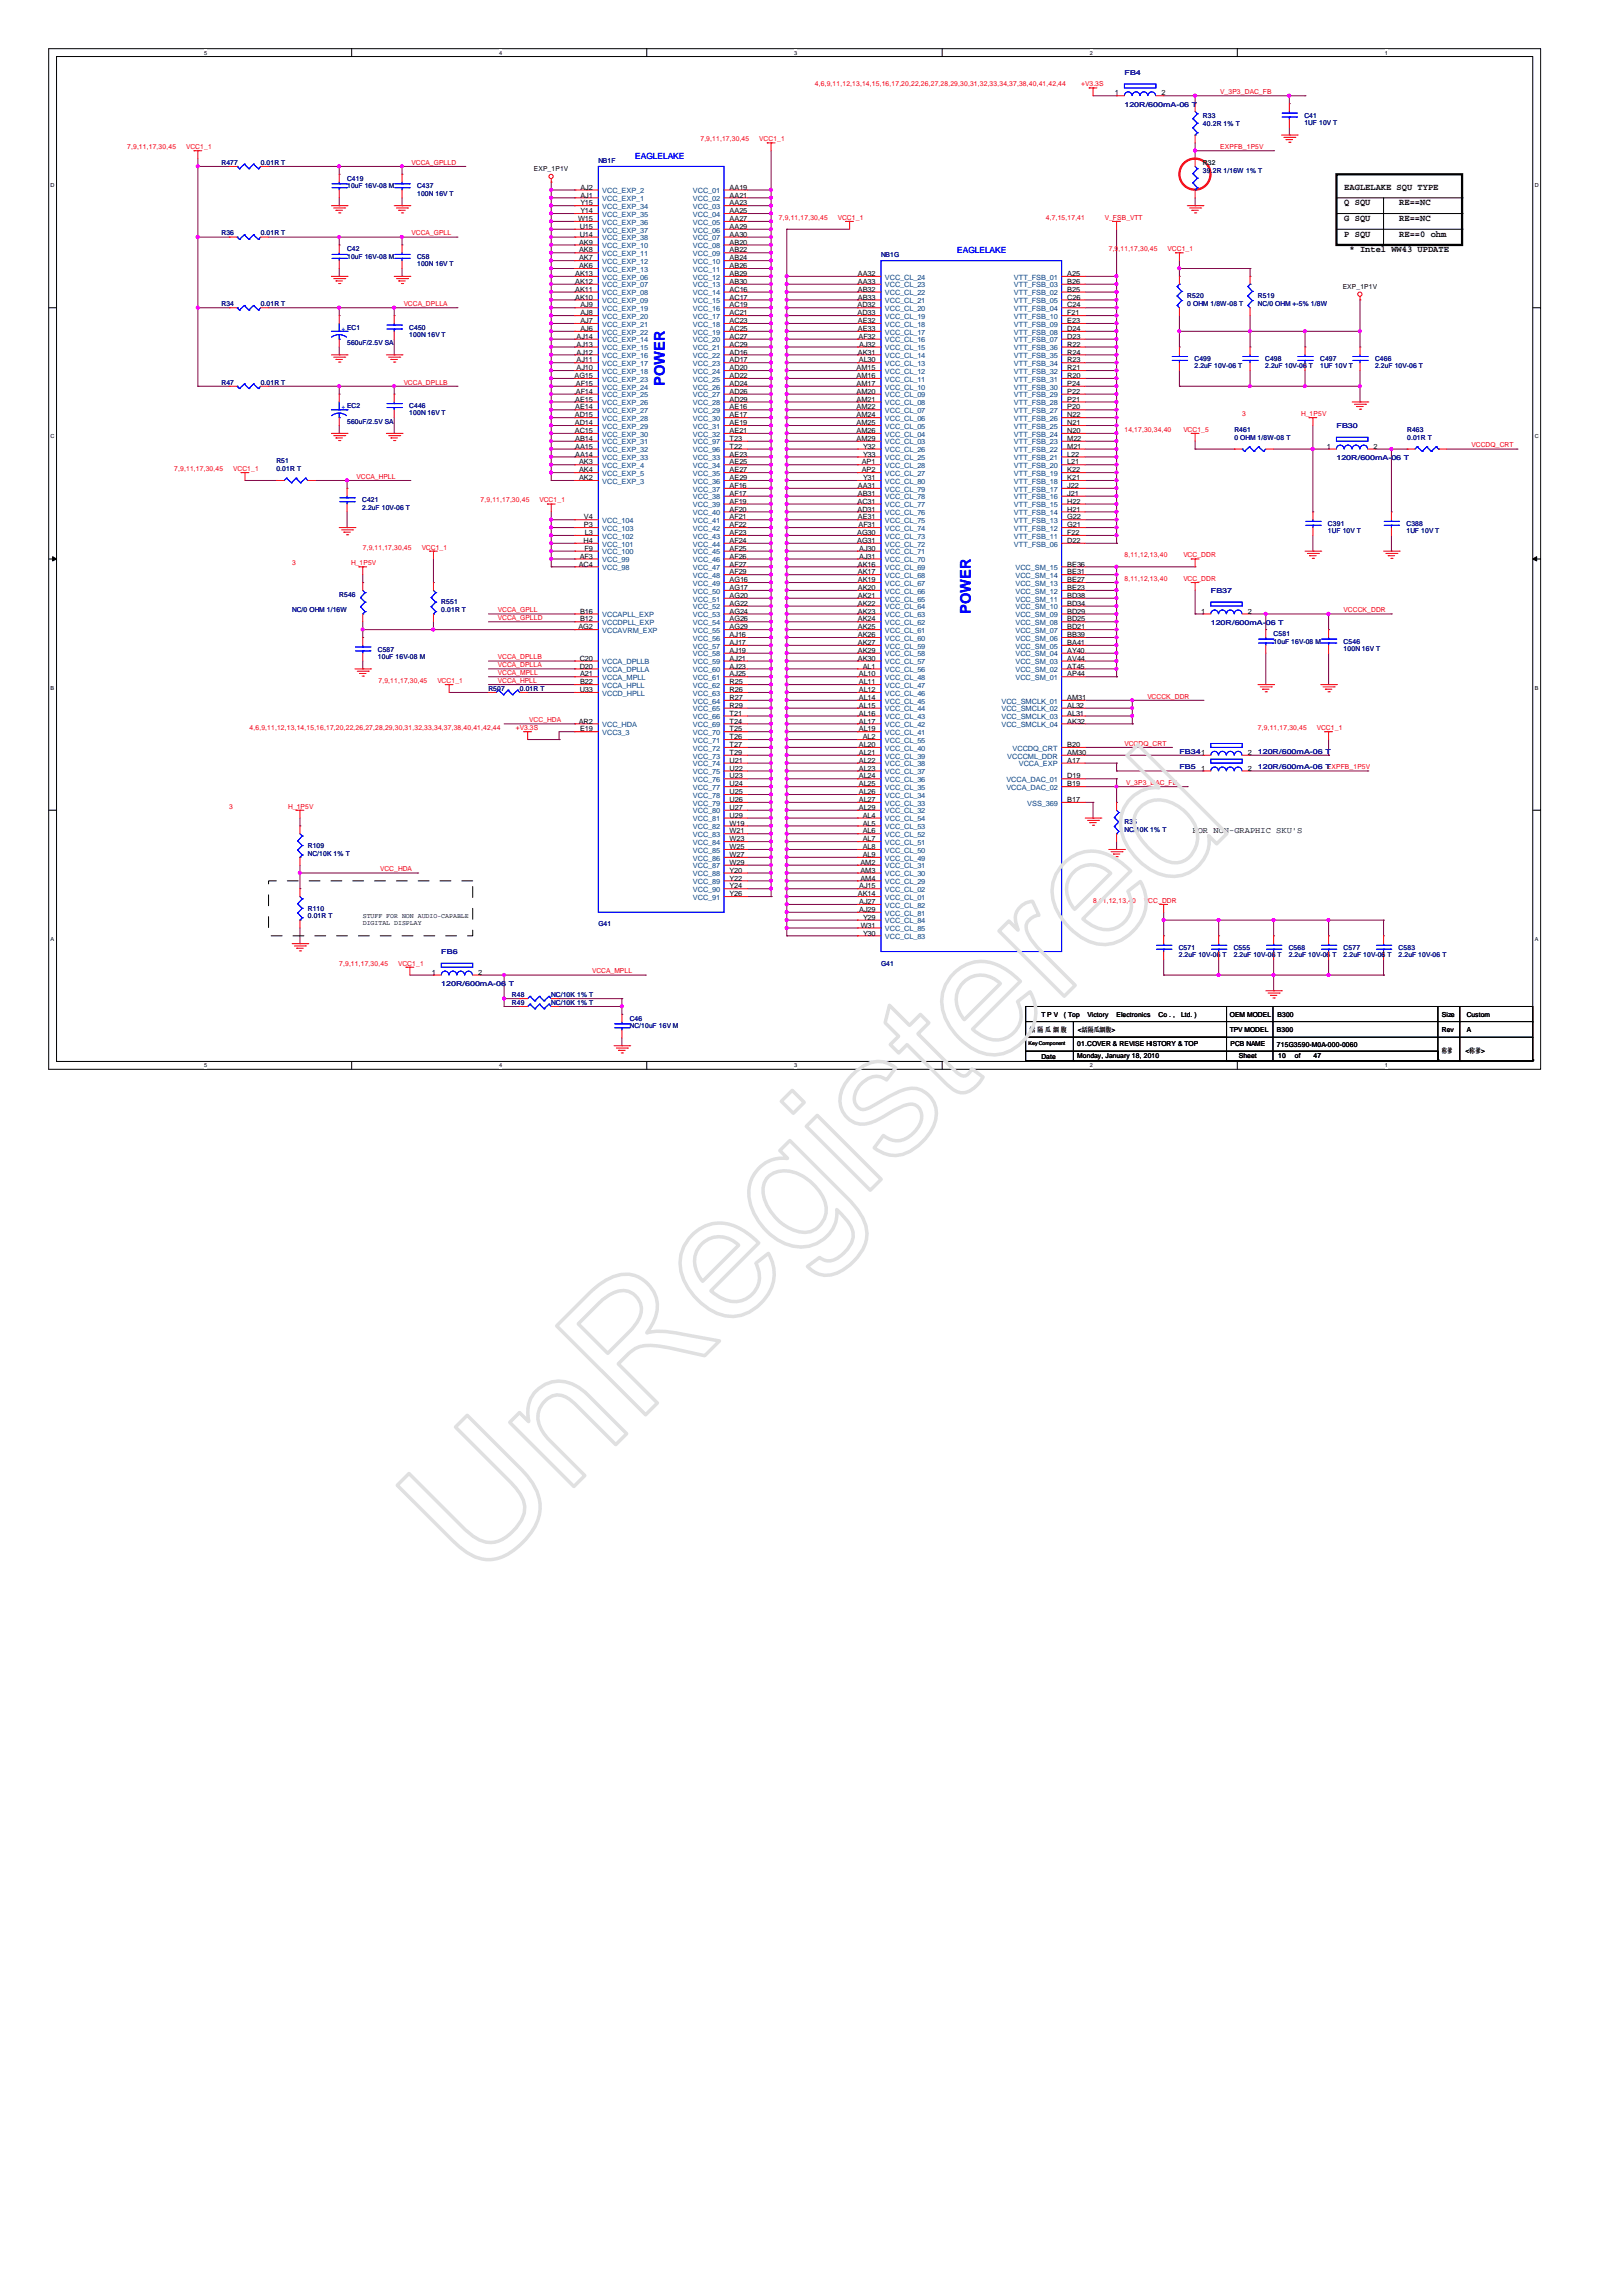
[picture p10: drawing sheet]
<svg xmlns="http://www.w3.org/2000/svg" width="210mm" height="297mm" viewBox="0 0 210 297" stroke-linecap="round" stroke-linejoin="round" font-family="sans-serif">
<defs><g id="words">
<text font-size="22.7" fill="#e0e0e0" x="61.6" y="205" transform="rotate(-45 61.6 205)">UnRegistered</text>
<g font-size="1.9" fill="#00f">
<text x="86" y="50" transform="rotate(-90 86 50)">POWER</text>
<text x="125.6" y="79.5" transform="rotate(-90 125.6 79.5)">POWER</text>
</g>
<g font-size="1.2">
<text x="173.9" y="24.5">EAGLELAKE SQU TYPE</text>
<text x="173.9" y="26.6">Q SQU</text>
<text x="173.9" y="28.6">G SQU</text>
<text x="181.1" y="26.6">RE==NC</text>
<text x="181.1" y="28.6">RE==NC</text>
<text x="173.9" y="30.6">P SQU</text>
<text x="174.6" y="32.7">* Intel WW43 UPDATE</text>
<text x="181.1" y="30.6">RE==0 ohm</text>
</g>
<g font-size="1.1" fill="#00f">
<text x="82.2" y="20.6">EAGLELAKE</text>
<text x="123.9" y="32.8">EAGLELAKE</text>
</g>
<text font-size="1.1" x="154.3" y="107.8">FOR NON-GRAPHIC SKU'S</text>
<g font-size=".9" fill="#f00">
<text x="105.4" y="11.2">4,6,9,11,12,13,14,15,16,17,20,22,26,27,28,29,30,31,32,33,34,37,38,40,41,42,44</text>
<text x="139.9" y="11.2">+V3.3S</text>
<text x="157.9" y="12.2">V_3P3_DAC_FB</text>
<text x="16.5" y="19.3">7,9,11,17,30,45</text>
<text x="24.1" y="19.3">VCC1_1</text>
<text x="53.2" y="21.3">VCCA_GPLLD</text>
<text x="90.6" y="18.3">7,9,11,17,30,45</text>
<text x="98.2" y="18.3">VCC1_1</text>
<text x="157.9" y="19.3">EXPFB_1P5V</text>
<text x="100.8" y="28.4">7,9,11,17,30,45</text>
<text x="108.4" y="28.4">VCC1_1</text>
<text x="135.3" y="28.4">4,7,15,17,41</text>
<text x="143" y="28.4">V_FSB_VTT</text>
<text x="53.2" y="30.5">VCCA_GPLL</text>
<text x="143.5" y="32.5">7,9,11,17,30,45</text>
<text x="151.1" y="32.5">VCC1_1</text>
<text x="52.2" y="39.6">VCCA_DPLLA</text>
<text x="52.2" y="49.8">VCCA_DPLLB</text>
<text x="160.7" y="53.8">3</text>
<text x="168.4" y="53.8">H_1P5V</text>
<text x="145.5" y="55.9">14,17,30,34,40</text>
<text x="153.1" y="55.9">VCC1_5</text>
<text x="190.4" y="57.9">VCCDQ_CRT</text>
<text x="22.6" y="61">7,9,11,17,30,45</text>
<text x="30.2" y="61">VCC1_1</text>
<text x="46.1" y="62">VCCA_HPLL</text>
<text x="62.2" y="65">7,9,11,17,30,45</text>
<text x="69.8" y="65">VCC1_1</text>
<text x="46.9" y="71.1">7,9,11,17,30,45</text>
<text x="54.6" y="71.1">VCC1_1</text>
<text x="37.8" y="73.1">3</text>
<text x="45.4" y="73.1">H_1P5V</text>
<text x="145.5" y="72.1">8,11,12,13,40</text>
<text x="145.5" y="75.2">8,11,12,13,40</text>
<text x="153.1" y="72.1">VCC_DDR</text>
<text x="153.1" y="75.2">VCC_DDR</text>
<text x="64.4" y="80.3">VCCA_GPLLD</text>
<text x="64.4" y="79.2">VCCA_GPLL</text>
<text x="173.9" y="79.2">VCCCK_DDR</text>
<text x="49" y="88.4">7,9,11,17,30,45</text>
<text x="56.6" y="88.4">VCC1_1</text>
<text x="64.4" y="88.4">VCCA_HPLL</text>
<text x="64.4" y="87.4">VCCA_MPLL</text>
<text x="64.4" y="85.3">VCCA_DPLLB</text>
<text x="64.4" y="86.4">VCCA_DPLLA</text>
<text x="32.3" y="94.5">4,6,9,11,12,13,14,15,16,17,20,22,26,27,28,29,30,31,32,33,34,37,38,40,41,42,44</text>
<text x="66.8" y="94.5">+V3.3S</text>
<text x="68.5" y="93.5">VCC_HDA</text>
<text x="148.5" y="90.4">VCCCK_DDR</text>
<text x="162.8" y="94.5">7,9,11,17,30,45</text>
<text x="170.4" y="94.5">VCC1_1</text>
<text x="145.5" y="96.5">VCCDQ_CRT</text>
<text x="145.7" y="101.6">V_3P3_DAC_FB</text>
<text x="171.7" y="99.6">EXPFB_1P5V</text>
<text x="29.7" y="104.6">3</text>
<text x="37.3" y="104.6">H_1P5V</text>
<text x="49.2" y="112.8">VCC_HDA</text>
<text x="141.4" y="116.8">8,11,12,13,40</text>
<text x="148" y="116.8">VCC_DDR</text>
<text x="43.9" y="125">7,9,11,17,30,45</text>
<text x="51.5" y="125">VCC1_1</text>
<text x="76.6" y="126">VCCA_MPLL</text>
</g>
<g font-size=".9" fill="#000080">
<text x="145.5" y="9.6">FB4</text>
<text x="145.5" y="13.8">120R/600mA-06 T</text>
<text x="155.7" y="15.2">R33</text>
<text x="155.7" y="16.2">40.2R 1% T</text>
<text x="168.8" y="15.2">C41</text>
<text x="168.8" y="16.2">1UF 10V T</text>
<text x="28.7" y="21.3">R477</text>
<text x="33.7" y="21.3">0.01R T</text>
<text x="44.9" y="23.4">C419</text>
<text x="77.4" y="21">NB1F</text>
<text x="155.7" y="22.3">39.2R 1/16W 1% T</text>
<text x="44.9" y="24.4">10uF 16V-08 M</text>
<text x="54" y="24.4">C437</text>
<text x="54" y="25.3">100N 16V T</text>
<text x="28.7" y="30.5">R36</text>
<text x="33.7" y="30.5">0.01R T</text>
<text x="44.9" y="32.5">C42</text>
<text x="44.9" y="33.5">10uF 16V-08 M</text>
<text x="54" y="33.5">C58</text>
<text x="54" y="34.5">100N 16V T</text>
<text x="114" y="33.2">NB1G</text>
<text x="28.7" y="39.6">R34</text>
<text x="33.7" y="39.6">0.01R T</text>
<text x="153.6" y="38.6">R520</text>
<text x="153.6" y="39.6">0 OHM 1/8W-08 T</text>
<text x="162.8" y="38.6">R519</text>
<text x="162.8" y="39.6">NC/0 OHM +-5% 1/8W</text>
<text x="44.9" y="44.7">560uF/2.5V SA</text>
<text x="53" y="42.7">C450</text>
<text x="53" y="43.6">100N 16V T</text>
<text x="154.6" y="46.7">C499</text>
<text x="154.6" y="47.7">2.2uF 10V-06 T</text>
<text x="163.7" y="46.7">C498</text>
<text x="163.7" y="47.7">2.2uF 10V-06 T</text>
<text x="170.8" y="46.7">C497</text>
<text x="170.8" y="47.7">1UF 10V T</text>
<text x="177.9" y="46.7">C466</text>
<text x="177.9" y="47.7">2.2uF 10V-06 T</text>
<text x="28.7" y="49.8">R47</text>
<text x="33.7" y="49.8">0.01R T</text>
<text x="53" y="52.8">C446</text>
<text x="53" y="53.8">100N 16V T</text>
<text x="35.8" y="59.9">R51</text>
<text x="44.9" y="54.9">560uF/2.5V SA</text>
<text x="159.7" y="55.9">R461</text>
<text x="159.7" y="56.9">0 OHM 1/8W-08 T</text>
<text x="172.9" y="55.4">FB30</text>
<text x="172.9" y="59.5">120R/600mA-06 T</text>
<text x="182.1" y="55.9">R463</text>
<text x="182.1" y="56.9">0.01R T</text>
<text x="35.8" y="61">0.01R T</text>
<text x="46.9" y="65">C421</text>
<text x="46.9" y="65.9">2.2uF 10V-06 T</text>
<text x="171.8" y="68.1">C391</text>
<text x="171.8" y="69">1UF 10V T</text>
<text x="182" y="68.1">C388</text>
<text x="182" y="69">1UF 10V T</text>
<text x="43.9" y="77.2">R546</text>
<text x="156.7" y="76.7">FB37</text>
<text x="37.8" y="79.2">NC/0 OHM 1/16W</text>
<text x="57.1" y="78.2">R551</text>
<text x="57.1" y="79.2">0.01R T</text>
<text x="156.7" y="80.8">120R/600mA-06 T</text>
<text x="164.8" y="82.3">C581</text>
<text x="164.8" y="83.3">10uF 16V-08 M</text>
<text x="173.9" y="83.3">C546</text>
<text x="48.9" y="84.3">C587</text>
<text x="48.9" y="85.3">10uF 16V-08 M</text>
<text x="63.2" y="89.4">R507</text>
<text x="67.3" y="89.4">0.01R T</text>
<text x="173.9" y="84.2">100N 16V T</text>
<text x="152.6" y="99.6">FB5</text>
<text x="152.6" y="97.5">FB341</text>
<text x="162.8" y="99.6">120R/600mA-06 T</text>
<text x="162.8" y="97.5">120R/600mA-06 T</text>
<text x="145.5" y="106.7">R35</text>
<text x="145.5" y="107.7">NC/10K 1% T</text>
<text x="39.8" y="109.7">R109</text>
<text x="39.8" y="110.7">NC/10K 1% T</text>
<text x="39.8" y="117.8">R110</text>
<text x="39.8" y="118.9">0.01R T</text>
<text x="77.4" y="119.9">G41</text>
<text x="57.1" y="123.4">FB6</text>
<text x="114" y="125">G41</text>
<text x="152.5" y="122.9">C571</text>
<text x="152.5" y="123.9">2.2uF 10V-06 T</text>
<text x="159.6" y="122.9">C555</text>
<text x="159.6" y="123.9">2.2uF 10V-06 T</text>
<text x="166.7" y="122.9">C568</text>
<text x="166.7" y="123.9">2.2uF 10V-06 T</text>
<text x="173.9" y="122.9">C577</text>
<text x="173.9" y="123.9">2.2uF 10V-06 T</text>
<text x="181" y="122.9">C583</text>
<text x="181" y="123.9">2.2uF 10V-06 T</text>
<text x="57.1" y="127.6">120R/600mA-06 T</text>
<text x="66.2" y="130">R49</text>
<text x="66.2" y="129">R48</text>
<text x="71.3" y="130">NC/10K 1% T</text>
<text x="71.3" y="129">NC/10K 1% T</text>
<text x="81.5" y="132.1">C46</text>
<text x="81.5" y="133.1">NC/10uF 16V M</text>
</g>
<g font-size=".9">
<text x="144.3" y="12.4">1</text>
<text x="150.3" y="12.4">2</text>
<text x="69.1" y="22.1">EXP_1P1V</text>
<text x="74.8" y="28.6">W15</text>
<text x="75" y="29.6">U15</text>
<text x="75.1" y="24.5">AJ2</text>
<text x="75.1" y="25.6">AJ1</text>
<text x="75.1" y="26.6">Y15</text>
<text x="75.1" y="27.6">Y14</text>
<text x="94.4" y="28.6">AA27</text>
<text x="94.4" y="29.6">AA29</text>
<text x="94.4" y="27.6">AA25</text>
<text x="94.4" y="25.6">AA21</text>
<text x="94.4" y="26.6">AA23</text>
<text x="94.4" y="24.5">AA19</text>
<text x="74.4" y="35.7">AK13</text>
<text x="74.9" y="31.7">AK9</text>
<text x="74.9" y="32.7">AK8</text>
<text x="74.9" y="33.7">AK7</text>
<text x="74.9" y="34.7">AK6</text>
<text x="75" y="30.6">U14</text>
<text x="94.4" y="35.7">AB29</text>
<text x="94.4" y="33.7">AB24</text>
<text x="94.4" y="34.7">AB26</text>
<text x="94.4" y="32.7">AB22</text>
<text x="94.4" y="31.7">AB20</text>
<text x="94.4" y="30.6">AA30</text>
<text x="111" y="35.7">AA32</text>
<text x="138.1" y="35.7">A25</text>
<text x="74.4" y="36.7">AK12</text>
<text x="74.4" y="37.8">AK11</text>
<text x="74.4" y="38.8">AK10</text>
<text x="75.1" y="39.8">AJ9</text>
<text x="75.1" y="40.8">AJ8</text>
<text x="75.1" y="41.8">AJ7</text>
<text x="94.4" y="40.8">AC21</text>
<text x="94.4" y="41.8">AC23</text>
<text x="94.4" y="39.8">AC19</text>
<text x="94.4" y="38.8">AC17</text>
<text x="94.4" y="36.7">AB30</text>
<text x="94.4" y="37.8">AC16</text>
<text x="110.9" y="39.8">AD32</text>
<text x="110.9" y="40.8">AD33</text>
<text x="111" y="36.7">AA33</text>
<text x="111" y="37.8">AB32</text>
<text x="111" y="38.8">AB33</text>
<text x="111" y="41.8">AE32</text>
<text x="138.1" y="37.8">B25</text>
<text x="138.1" y="36.7">B26</text>
<text x="138.1" y="39.8">C24</text>
<text x="138.1" y="38.8">C26</text>
<text x="138.1" y="41.8">E23</text>
<text x="138.1" y="40.8">F21</text>
<text x="173.7" y="37.4">EXP_1P1V</text>
<text x="74.6" y="43.8">AJ14</text>
<text x="74.6" y="44.9">AJ13</text>
<text x="74.6" y="45.9">AJ12</text>
<text x="74.6" y="46.9">AJ11</text>
<text x="74.6" y="47.9">AJ10</text>
<text x="75.1" y="42.8">AJ6</text>
<text x="94.4" y="45.9">AD16</text>
<text x="94.4" y="46.9">AD17</text>
<text x="94.4" y="47.9">AD20</text>
<text x="94.4" y="44.9">AC29</text>
<text x="94.4" y="43.8">AC27</text>
<text x="94.4" y="42.8">AC25</text>
<text x="110.8" y="47.9">AM15</text>
<text x="111" y="42.8">AE33</text>
<text x="111" y="45.9">AK31</text>
<text x="111.1" y="43.8">AF32</text>
<text x="111.1" y="46.9">AL30</text>
<text x="111.2" y="44.9">AJ32</text>
<text x="138.1" y="43.8">D23</text>
<text x="138.1" y="42.8">D24</text>
<text x="138.1" y="47.9">R21</text>
<text x="138.1" y="46.9">R23</text>
<text x="138.1" y="45.9">R24</text>
<text x="138.1" y="44.9">R22</text>
<text x="74.3" y="48.9">AG15</text>
<text x="74.4" y="52">AE15</text>
<text x="74.4" y="53">AE14</text>
<text x="74.5" y="49.9">AF15</text>
<text x="74.5" y="51">AF14</text>
<text x="94.4" y="53">AE16</text>
<text x="94.4" y="52">AD29</text>
<text x="94.4" y="51">AD26</text>
<text x="94.4" y="48.9">AD22</text>
<text x="94.4" y="49.9">AD24</text>
<text x="110.8" y="48.9">AM16</text>
<text x="110.8" y="49.9">AM17</text>
<text x="110.8" y="51">AM20</text>
<text x="110.8" y="52">AM21</text>
<text x="110.8" y="53">AM22</text>
<text x="138.1" y="53">P20</text>
<text x="138.1" y="52">P21</text>
<text x="138.1" y="51">P22</text>
<text x="138.1" y="49.9">P24</text>
<text x="138.1" y="48.9">R20</text>
<text x="74.4" y="54">AD15</text>
<text x="74.4" y="55">AD14</text>
<text x="74.4" y="56">AC15</text>
<text x="74.4" y="57.1">AB14</text>
<text x="74.4" y="58.1">AA15</text>
<text x="74.4" y="59.1">AA14</text>
<text x="94.4" y="59.1">AE23</text>
<text x="94.4" y="56">AE21</text>
<text x="94.4" y="54">AE17</text>
<text x="94.4" y="55">AE19</text>
<text x="94.4" y="58.1">T22</text>
<text x="94.4" y="57.1">T23</text>
<text x="110.8" y="54">AM24</text>
<text x="110.8" y="55">AM25</text>
<text x="110.8" y="56">AM26</text>
<text x="110.8" y="57.1">AM29</text>
<text x="111.7" y="58.1">Y32</text>
<text x="111.7" y="59.1">Y33</text>
<text x="138.1" y="59.1">L22</text>
<text x="138.1" y="58.1">M21</text>
<text x="138.1" y="57.1">M22</text>
<text x="138.1" y="56">N20</text>
<text x="138.1" y="55">N21</text>
<text x="138.1" y="54">N22</text>
<text x="171.7" y="58.1">1</text>
<text x="177.7" y="58.1">2</text>
<text x="74.9" y="61.1">AK4</text>
<text x="74.9" y="60.1">AK3</text>
<text x="74.9" y="62.1">AK2</text>
<text x="94.4" y="65.2">AF19</text>
<text x="94.4" y="64.2">AF17</text>
<text x="94.4" y="61.1">AE27</text>
<text x="94.4" y="62.1">AE29</text>
<text x="94.4" y="63.2">AF16</text>
<text x="94.4" y="60.1">AE25</text>
<text x="110.9" y="65.2">AC31</text>
<text x="111" y="63.2">AA31</text>
<text x="111" y="64.2">AB31</text>
<text x="111.5" y="60.1">AP1</text>
<text x="111.5" y="61.1">AP2</text>
<text x="111.7" y="62.1">Y31</text>
<text x="138.1" y="65.2">H22</text>
<text x="138.1" y="64.2">J21</text>
<text x="138.1" y="63.2">J22</text>
<text x="138.1" y="62.1">K21</text>
<text x="138.1" y="61.1">K22</text>
<text x="138.1" y="60.1">L21</text>
<text x="75.5" y="70.3">H4</text>
<text x="75.6" y="67.2">V4</text>
<text x="75.6" y="68.2">P3</text>
<text x="75.6" y="71.3">F9</text>
<text x="75.7" y="69.2">L3</text>
<text x="94.4" y="71.3">AF25</text>
<text x="94.4" y="70.3">AF24</text>
<text x="94.4" y="69.2">AF23</text>
<text x="94.4" y="66.2">AF20</text>
<text x="94.4" y="67.2">AF21</text>
<text x="94.4" y="68.2">AF22</text>
<text x="110.9" y="69.2">AG30</text>
<text x="110.9" y="70.3">AG31</text>
<text x="110.9" y="66.2">AD31</text>
<text x="111" y="67.2">AE31</text>
<text x="111.1" y="68.2">AF31</text>
<text x="111.2" y="71.3">AJ30</text>
<text x="138.1" y="70.3">D22</text>
<text x="138.1" y="69.2">F22</text>
<text x="138.1" y="68.2">G21</text>
<text x="138.1" y="67.2">G22</text>
<text x="138.1" y="66.2">H21</text>
<text x="74.9" y="73.3">AC4</text>
<text x="75" y="72.3">AF3</text>
<text x="94.4" y="77.4">AG20</text>
<text x="94.4" y="76.4">AG17</text>
<text x="94.4" y="75.3">AG16</text>
<text x="94.4" y="74.3">AF29</text>
<text x="94.4" y="72.3">AF26</text>
<text x="94.4" y="73.3">AF27</text>
<text x="111" y="73.3">AK16</text>
<text x="111" y="74.3">AK17</text>
<text x="111" y="75.3">AK19</text>
<text x="111" y="76.4">AK20</text>
<text x="111" y="77.4">AK21</text>
<text x="111.2" y="72.3">AJ31</text>
<text x="138.1" y="77.4">BD38</text>
<text x="138.1" y="76.4">BE23</text>
<text x="138.1" y="75.3">BE27</text>
<text x="138.1" y="74.3">BE31</text>
<text x="138.1" y="73.3">BE36</text>
<text x="74.8" y="81.4">AG2</text>
<text x="75" y="79.4">B16</text>
<text x="75" y="80.4">B12</text>
<text x="94.4" y="83.5">AJ17</text>
<text x="94.4" y="82.5">AJ16</text>
<text x="94.4" y="81.4">AG29</text>
<text x="94.4" y="80.4">AG26</text>
<text x="94.4" y="79.4">AG24</text>
<text x="94.4" y="78.4">AG22</text>
<text x="111" y="78.4">AK22</text>
<text x="111" y="79.4">AK23</text>
<text x="111" y="80.4">AK24</text>
<text x="111" y="81.4">AK25</text>
<text x="111" y="82.5">AK26</text>
<text x="111" y="83.5">AK27</text>
<text x="138.1" y="83.5">BA41</text>
<text x="138.1" y="82.5">BB39</text>
<text x="138.1" y="81.4">BD21</text>
<text x="138.1" y="80.4">BD25</text>
<text x="138.1" y="79.4">BD29</text>
<text x="138.1" y="78.4">BD34</text>
<text x="155.4" y="79.4">1</text>
<text x="161.5" y="79.4">2</text>
<text x="75" y="86.5">D20</text>
<text x="75" y="85.5">C20</text>
<text x="75" y="89.6">U33</text>
<text x="75" y="88.6">B22</text>
<text x="75" y="87.5">A21</text>
<text x="94.4" y="85.5">AJ21</text>
<text x="94.4" y="84.5">AJ19</text>
<text x="94.4" y="89.6">R26</text>
<text x="94.4" y="88.6">R25</text>
<text x="94.4" y="87.5">AJ25</text>
<text x="94.4" y="86.5">AJ23</text>
<text x="111" y="84.5">AK29</text>
<text x="111" y="85.5">AK30</text>
<text x="111.1" y="87.5">AL10</text>
<text x="111.1" y="88.6">AL11</text>
<text x="111.1" y="89.6">AL12</text>
<text x="111.6" y="86.5">AL1</text>
<text x="138.1" y="87.5">AP44</text>
<text x="138.1" y="86.5">AT45</text>
<text x="138.1" y="85.5">AV44</text>
<text x="138.1" y="84.5">AY40</text>
<text x="74.9" y="93.6">AR2</text>
<text x="75" y="94.6">E19</text>
<text x="94.4" y="95.7">T26</text>
<text x="94.4" y="94.6">T25</text>
<text x="94.4" y="93.6">T24</text>
<text x="94.4" y="92.6">T21</text>
<text x="94.4" y="91.6">R29</text>
<text x="94.4" y="90.6">R27</text>
<text x="111.1" y="90.6">AL14</text>
<text x="111.1" y="91.6">AL15</text>
<text x="111.1" y="92.6">AL16</text>
<text x="111.1" y="93.6">AL17</text>
<text x="111.1" y="94.6">AL19</text>
<text x="111.6" y="95.7">AL2</text>
<text x="138.1" y="93.6">AK32</text>
<text x="138.1" y="92.6">AL31</text>
<text x="138.1" y="91.6">AL32</text>
<text x="138.1" y="90.6">AM31</text>
<text x="94.4" y="101.8">U24</text>
<text x="94.4" y="100.7">U23</text>
<text x="94.4" y="99.7">U22</text>
<text x="94.4" y="98.7">U21</text>
<text x="94.4" y="97.7">T29</text>
<text x="94.4" y="96.7">T27</text>
<text x="111.1" y="96.7">AL20</text>
<text x="111.1" y="97.7">AL21</text>
<text x="111.1" y="98.7">AL22</text>
<text x="111.1" y="99.7">AL23</text>
<text x="111.1" y="100.7">AL24</text>
<text x="111.1" y="101.8">AL25</text>
<text x="138.1" y="101.8">B19</text>
<text x="138.1" y="100.7">D19</text>
<text x="138.1" y="98.7">A17</text>
<text x="138.1" y="97.7">AM30</text>
<text x="138.1" y="96.7">B20</text>
<text x="155.4" y="99.7">1</text>
<text x="161.5" y="99.7">2</text>
<text x="161.5" y="97.7">2</text>
<text x="94.4" y="107.9">W21</text>
<text x="94.4" y="105.8">U29</text>
<text x="94.4" y="106.8">W19</text>
<text x="94.4" y="104.8">U27</text>
<text x="94.4" y="103.8">U26</text>
<text x="94.4" y="102.8">U25</text>
<text x="111.1" y="102.8">AL26</text>
<text x="111.1" y="103.8">AL27</text>
<text x="111.1" y="104.8">AL29</text>
<text x="111.6" y="105.8">AL4</text>
<text x="111.6" y="106.8">AL5</text>
<text x="111.6" y="107.9">AL6</text>
<text x="138.1" y="103.8">B17</text>
<text x="94.4" y="114">Y22</text>
<text x="94.4" y="112.9">Y20</text>
<text x="94.4" y="110.9">W27</text>
<text x="94.4" y="111.9">W29</text>
<text x="94.4" y="109.9">W25</text>
<text x="94.4" y="108.9">W23</text>
<text x="111.3" y="111.9">AM2</text>
<text x="111.3" y="112.9">AM3</text>
<text x="111.3" y="114">AM4</text>
<text x="111.6" y="108.9">AL7</text>
<text x="111.6" y="109.9">AL8</text>
<text x="111.6" y="110.9">AL9</text>
<text x="46.9" y="118.8">STUFF FOR NON AUDIO-CAPABLE</text>
<text x="46.9" y="119.8">DIGITAL DISPLAY</text>
<text x="94.4" y="116">Y26</text>
<text x="94.4" y="115">Y24</text>
<text x="111" y="116">AK14</text>
<text x="111.2" y="115">AJ15</text>
<text x="111.2" y="117">AJ27</text>
<text x="111.2" y="118">AJ29</text>
<text x="111.7" y="119">Y29</text>
<text x="111.4" y="120">W31</text>
<text x="111.7" y="121.1">Y30</text>
<text x="55.9" y="126.1">1</text>
<text x="61.9" y="126.1">2</text>
<text x="134.7" y="131.6">T P V</text>
<text x="137.7" y="131.6">( Top</text>
<text x="140.7" y="131.6">Victory</text>
<text x="144.5" y="131.6">Electronics</text>
<text x="149.9" y="131.6">Co . ,</text>
<text x="152.8" y="131.6">Ltd. )</text>
<text x="159.1" y="131.6">OEM MODEL</text>
<text x="165.3" y="131.6">B300</text>
<text x="186.6" y="131.6">Size</text>
<text x="189.8" y="131.6">Custom</text>
<text x="133.2" y="133.6">絬 隔 瓜 絪 腹</text>
<text x="134.7" y="137.1">Date</text>
<text x="139.4" y="136.9">Monday, January 18, 2010</text>
<text x="139.4" y="135.4">01.COVER &amp; REVISE HISTORY &amp; TOP</text>
<text x="139.5" y="133.5">&lt;絬隔瓜絪腹&gt;</text>
<text x="159.1" y="133.5">TPV MODEL</text>
<text x="159.2" y="135.4">PCB NAME</text>
<text x="160.3" y="136.9">Sheet</text>
<text x="165.2" y="133.6">B300</text>
<text x="165.2" y="135.5">715G3590-M0A-000-0060</text>
<text x="165.4" y="136.9">10</text>
<text x="167.5" y="136.9">of</text>
<text x="170" y="136.9">47</text>
<text x="186.6" y="133.6">Rev</text>
<text x="186.6" y="136.2">称爹</text>
<text x="189.6" y="136.2">&lt;称爹&gt;</text>
<text x="189.8" y="133.6">A</text>
</g>
<text font-size=".9" fill="#008000" x="155.7" y="21.3">R32</text>
<g font-size=".9" fill="#004080">
<text x="77.9" y="25">VCC_EXP_2</text>
<text x="77.9" y="26">VCC_EXP_1</text>
<text x="77.9" y="27">VCC_EXP_34</text>
<text x="77.9" y="28.1">VCC_EXP_35</text>
<text x="77.9" y="29.1">VCC_EXP_36</text>
<text x="89.7" y="29.1">VCC_05</text>
<text x="89.7" y="28.1">VCC_04</text>
<text x="89.7" y="26">VCC_02</text>
<text x="89.7" y="27">VCC_03</text>
<text x="89.7" y="25">VCC_01</text>
<text x="77.9" y="30.1">VCC_EXP_37</text>
<text x="77.9" y="31.1">VCC_EXP_38</text>
<text x="77.9" y="32.1">VCC_EXP_10</text>
<text x="77.9" y="33.1">VCC_EXP_11</text>
<text x="77.9" y="34.2">VCC_EXP_12</text>
<text x="77.9" y="35.2">VCC_EXP_13</text>
<text x="89.7" y="34.2">VCC_10</text>
<text x="89.7" y="35.2">VCC_11</text>
<text x="89.7" y="33.1">VCC_09</text>
<text x="89.7" y="32.1">VCC_08</text>
<text x="89.7" y="31.1">VCC_07</text>
<text x="89.7" y="30.1">VCC_06</text>
<text x="77.9" y="36.2">VCC_EXP_06</text>
<text x="77.9" y="37.2">VCC_EXP_07</text>
<text x="77.9" y="38.2">VCC_EXP_08</text>
<text x="77.9" y="39.2">VCC_EXP_09</text>
<text x="77.9" y="40.3">VCC_EXP_19</text>
<text x="77.9" y="41.3">VCC_EXP_20</text>
<text x="89.7" y="41.3">VCC_17</text>
<text x="89.7" y="40.3">VCC_16</text>
<text x="89.7" y="39.2">VCC_15</text>
<text x="89.7" y="37.2">VCC_13</text>
<text x="89.7" y="36.2">VCC_12</text>
<text x="89.7" y="38.2">VCC_14</text>
<text x="114.5" y="36.2">VCC_CL_24</text>
<text x="114.5" y="37.2">VCC_CL_23</text>
<text x="114.5" y="38.2">VCC_CL_22</text>
<text x="114.5" y="39.2">VCC_CL_21</text>
<text x="114.5" y="40.3">VCC_CL_20</text>
<text x="114.5" y="41.3">VCC_CL_19</text>
<text x="131.2" y="36.2">VTT_FSB_01</text>
<text x="131.2" y="38.2">VTT_FSB_02</text>
<text x="131.2" y="37.2">VTT_FSB_03</text>
<text x="131.2" y="40.3">VTT_FSB_04</text>
<text x="131.2" y="39.2">VTT_FSB_05</text>
<text x="131.2" y="41.3">VTT_FSB_10</text>
<text x="77.9" y="42.3">VCC_EXP_21</text>
<text x="77.9" y="43.3">VCC_EXP_22</text>
<text x="77.9" y="44.3">VCC_EXP_14</text>
<text x="77.9" y="45.3">VCC_EXP_15</text>
<text x="77.9" y="46.3">VCC_EXP_16</text>
<text x="77.9" y="47.4">VCC_EXP_17</text>
<text x="89.7" y="46.3">VCC_22</text>
<text x="89.7" y="47.4">VCC_23</text>
<text x="89.7" y="45.3">VCC_21</text>
<text x="89.7" y="44.3">VCC_20</text>
<text x="89.7" y="42.3">VCC_18</text>
<text x="89.7" y="43.3">VCC_19</text>
<text x="114.5" y="42.3">VCC_CL_18</text>
<text x="114.5" y="43.3">VCC_CL_17</text>
<text x="114.5" y="44.3">VCC_CL_16</text>
<text x="114.5" y="45.3">VCC_CL_15</text>
<text x="114.5" y="46.3">VCC_CL_14</text>
<text x="114.5" y="47.4">VCC_CL_13</text>
<text x="131.2" y="44.3">VTT_FSB_07</text>
<text x="131.2" y="43.3">VTT_FSB_08</text>
<text x="131.2" y="42.3">VTT_FSB_09</text>
<text x="131.2" y="47.4">VTT_FSB_34</text>
<text x="131.2" y="46.3">VTT_FSB_35</text>
<text x="131.2" y="45.3">VTT_FSB_36</text>
<text x="77.9" y="48.4">VCC_EXP_18</text>
<text x="77.9" y="49.4">VCC_EXP_23</text>
<text x="77.9" y="50.4">VCC_EXP_24</text>
<text x="77.9" y="51.4">VCC_EXP_25</text>
<text x="77.9" y="52.4">VCC_EXP_26</text>
<text x="77.9" y="53.5">VCC_EXP_27</text>
<text x="89.7" y="53.5">VCC_29</text>
<text x="89.7" y="52.4">VCC_28</text>
<text x="89.7" y="51.4">VCC_27</text>
<text x="89.7" y="49.4">VCC_25</text>
<text x="89.7" y="50.4">VCC_26</text>
<text x="89.7" y="48.4">VCC_24</text>
<text x="114.5" y="48.4">VCC_CL_12</text>
<text x="114.5" y="49.4">VCC_CL_11</text>
<text x="114.5" y="50.4">VCC_CL_10</text>
<text x="114.5" y="51.4">VCC_CL_09</text>
<text x="114.5" y="52.4">VCC_CL_08</text>
<text x="114.5" y="53.5">VCC_CL_07</text>
<text x="131.2" y="53.5">VTT_FSB_27</text>
<text x="131.2" y="52.4">VTT_FSB_28</text>
<text x="131.2" y="51.4">VTT_FSB_29</text>
<text x="131.2" y="50.4">VTT_FSB_30</text>
<text x="131.2" y="49.4">VTT_FSB_31</text>
<text x="131.2" y="48.4">VTT_FSB_32</text>
<text x="77.9" y="54.5">VCC_EXP_28</text>
<text x="77.9" y="55.5">VCC_EXP_29</text>
<text x="77.9" y="56.5">VCC_EXP_30</text>
<text x="77.9" y="57.5">VCC_EXP_31</text>
<text x="77.9" y="58.5">VCC_EXP_32</text>
<text x="77.9" y="59.6">VCC_EXP_33</text>
<text x="89.7" y="59.6">VCC_33</text>
<text x="89.7" y="56.5">VCC_32</text>
<text x="89.7" y="54.5">VCC_30</text>
<text x="89.7" y="55.5">VCC_31</text>
<text x="89.7" y="58.5">VCC_96</text>
<text x="89.7" y="57.5">VCC_97</text>
<text x="114.5" y="54.5">VCC_CL_06</text>
<text x="114.5" y="55.5">VCC_CL_05</text>
<text x="114.5" y="56.5">VCC_CL_04</text>
<text x="114.5" y="57.5">VCC_CL_03</text>
<text x="114.5" y="58.5">VCC_CL_26</text>
<text x="114.5" y="59.6">VCC_CL_25</text>
<text x="131.2" y="59.6">VTT_FSB_21</text>
<text x="131.2" y="58.5">VTT_FSB_22</text>
<text x="131.2" y="57.5">VTT_FSB_23</text>
<text x="131.2" y="56.5">VTT_FSB_24</text>
<text x="131.2" y="55.5">VTT_FSB_25</text>
<text x="131.2" y="54.5">VTT_FSB_26</text>
<text x="77.9" y="61.6">VCC_EXP_5</text>
<text x="77.9" y="60.6">VCC_EXP_4</text>
<text x="77.9" y="62.6">VCC_EXP_3</text>
<text x="89.7" y="65.7">VCC_39</text>
<text x="89.7" y="64.6">VCC_38</text>
<text x="89.7" y="61.6">VCC_35</text>
<text x="89.7" y="62.6">VCC_36</text>
<text x="89.7" y="63.6">VCC_37</text>
<text x="89.7" y="60.6">VCC_34</text>
<text x="114.5" y="60.6">VCC_CL_28</text>
<text x="114.5" y="61.6">VCC_CL_27</text>
<text x="114.5" y="62.6">VCC_CL_80</text>
<text x="114.5" y="63.6">VCC_CL_79</text>
<text x="114.5" y="64.6">VCC_CL_78</text>
<text x="114.5" y="65.7">VCC_CL_77</text>
<text x="131.2" y="65.7">VTT_FSB_15</text>
<text x="131.2" y="64.6">VTT_FSB_16</text>
<text x="131.2" y="63.6">VTT_FSB_17</text>
<text x="131.2" y="62.6">VTT_FSB_18</text>
<text x="131.2" y="61.6">VTT_FSB_19</text>
<text x="131.2" y="60.6">VTT_FSB_20</text>
<text x="77.9" y="67.7">VCC_104</text>
<text x="77.9" y="68.7">VCC_103</text>
<text x="77.9" y="69.7">VCC_102</text>
<text x="77.9" y="70.7">VCC_101</text>
<text x="77.9" y="71.7">VCC_100</text>
<text x="89.7" y="71.7">VCC_45</text>
<text x="89.7" y="70.7">VCC_44</text>
<text x="89.7" y="69.7">VCC_43</text>
<text x="89.7" y="66.7">VCC_40</text>
<text x="89.7" y="67.7">VCC_41</text>
<text x="89.7" y="68.7">VCC_42</text>
<text x="114.5" y="66.7">VCC_CL_76</text>
<text x="114.5" y="67.7">VCC_CL_75</text>
<text x="114.5" y="68.7">VCC_CL_74</text>
<text x="114.5" y="69.7">VCC_CL_73</text>
<text x="114.5" y="70.7">VCC_CL_72</text>
<text x="114.5" y="71.7">VCC_CL_71</text>
<text x="131.2" y="70.7">VTT_FSB_06</text>
<text x="131.2" y="69.7">VTT_FSB_11</text>
<text x="131.2" y="68.7">VTT_FSB_12</text>
<text x="131.2" y="67.7">VTT_FSB_13</text>
<text x="131.2" y="66.7">VTT_FSB_14</text>
<text x="77.9" y="72.8">VCC_99</text>
<text x="77.9" y="73.8">VCC_98</text>
<text x="89.7" y="77.8">VCC_51</text>
<text x="89.7" y="76.8">VCC_50</text>
<text x="89.7" y="75.8">VCC_49</text>
<text x="89.7" y="74.8">VCC_48</text>
<text x="89.7" y="72.8">VCC_46</text>
<text x="89.7" y="73.8">VCC_47</text>
<text x="114.5" y="72.8">VCC_CL_70</text>
<text x="114.5" y="73.8">VCC_CL_69</text>
<text x="114.5" y="74.8">VCC_CL_68</text>
<text x="114.5" y="75.8">VCC_CL_67</text>
<text x="114.5" y="76.8">VCC_CL_66</text>
<text x="114.5" y="77.8">VCC_CL_65</text>
<text x="131.4" y="77.8">VCC_SM_11</text>
<text x="131.4" y="76.8">VCC_SM_12</text>
<text x="131.4" y="75.8">VCC_SM_13</text>
<text x="131.4" y="74.8">VCC_SM_14</text>
<text x="131.4" y="73.8">VCC_SM_15</text>
<text x="77.9" y="79.9">VCCAPLL_EXP</text>
<text x="77.9" y="80.9">VCCDPLL_EXP</text>
<text x="77.9" y="81.9">VCCAVRM_EXP</text>
<text x="89.7" y="83.9">VCC_57</text>
<text x="89.7" y="82.9">VCC_56</text>
<text x="89.7" y="81.9">VCC_55</text>
<text x="89.7" y="80.9">VCC_54</text>
<text x="89.7" y="79.9">VCC_53</text>
<text x="89.7" y="78.9">VCC_52</text>
<text x="114.5" y="78.9">VCC_CL_64</text>
<text x="114.5" y="79.9">VCC_CL_63</text>
<text x="114.5" y="80.9">VCC_CL_62</text>
<text x="114.5" y="81.9">VCC_CL_61</text>
<text x="114.5" y="82.9">VCC_CL_60</text>
<text x="114.5" y="83.9">VCC_CL_59</text>
<text x="131.4" y="83.9">VCC_SM_05</text>
<text x="131.4" y="82.9">VCC_SM_06</text>
<text x="131.4" y="81.9">VCC_SM_07</text>
<text x="131.4" y="80.9">VCC_SM_08</text>
<text x="131.4" y="79.9">VCC_SM_09</text>
<text x="131.4" y="78.9">VCC_SM_10</text>
<text x="77.9" y="87">VCCA_DPLLA</text>
<text x="77.9" y="86">VCCA_DPLLB</text>
<text x="77.9" y="89">VCCA_HPLL</text>
<text x="77.9" y="88">VCCA_MPLL</text>
<text x="89.7" y="86">VCC_59</text>
<text x="89.7" y="85">VCC_58</text>
<text x="89.7" y="89">VCC_62</text>
<text x="89.7" y="88">VCC_61</text>
<text x="89.7" y="87">VCC_60</text>
<text x="114.5" y="85">VCC_CL_58</text>
<text x="114.5" y="86">VCC_CL_57</text>
<text x="114.5" y="87">VCC_CL_56</text>
<text x="114.5" y="88">VCC_CL_48</text>
<text x="114.5" y="89">VCC_CL_47</text>
<text x="131.4" y="88">VCC_SM_01</text>
<text x="131.4" y="87">VCC_SM_02</text>
<text x="131.4" y="86">VCC_SM_03</text>
<text x="131.4" y="85">VCC_SM_04</text>
<text x="77.9" y="90">VCCD_HPLL</text>
<text x="77.9" y="94.1">VCC_HDA</text>
<text x="77.9" y="95.1">VCC3_3</text>
<text x="89.7" y="95.1">VCC_70</text>
<text x="89.7" y="94.1">VCC_69</text>
<text x="89.7" y="93.1">VCC_66</text>
<text x="89.7" y="92.1">VCC_65</text>
<text x="89.7" y="91.1">VCC_64</text>
<text x="89.7" y="90">VCC_63</text>
<text x="114.5" y="90">VCC_CL_46</text>
<text x="114.5" y="91.1">VCC_CL_45</text>
<text x="114.5" y="92.1">VCC_CL_44</text>
<text x="114.5" y="93.1">VCC_CL_43</text>
<text x="114.5" y="94.1">VCC_CL_42</text>
<text x="114.5" y="95.1">VCC_CL_41</text>
<text x="129.6" y="94.1">VCC_SMCLK_04</text>
<text x="129.6" y="93.1">VCC_SMCLK_03</text>
<text x="129.6" y="92.1">VCC_SMCLK_02</text>
<text x="129.6" y="91.1">VCC_SMCLK_01</text>
<text x="89.7" y="101.2">VCC_76</text>
<text x="89.7" y="100.2">VCC_75</text>
<text x="89.7" y="99.2">VCC_74</text>
<text x="89.7" y="98.2">VCC_73</text>
<text x="89.7" y="96.1">VCC_71</text>
<text x="89.7" y="97.1">VCC_72</text>
<text x="114.5" y="96.1">VCC_CL_55</text>
<text x="114.5" y="97.1">VCC_CL_40</text>
<text x="114.5" y="98.2">VCC_CL_39</text>
<text x="114.5" y="99.2">VCC_CL_38</text>
<text x="114.5" y="100.2">VCC_CL_37</text>
<text x="114.5" y="101.2">VCC_CL_36</text>
<text x="130.2" y="101.2">VCCA_DAC_01</text>
<text x="130.3" y="98.2">VCCCML_DDR</text>
<text x="131" y="97.1">VCCDQ_CRT</text>
<text x="131.8" y="99.2">VCCA_EXP</text>
<text x="89.7" y="106.3">VCC_81</text>
<text x="89.7" y="107.3">VCC_82</text>
<text x="89.7" y="105.3">VCC_80</text>
<text x="89.7" y="104.3">VCC_79</text>
<text x="89.7" y="103.2">VCC_78</text>
<text x="89.7" y="102.2">VCC_77</text>
<text x="114.5" y="102.2">VCC_CL_35</text>
<text x="114.5" y="103.2">VCC_CL_34</text>
<text x="114.5" y="104.3">VCC_CL_33</text>
<text x="114.5" y="105.3">VCC_CL_32</text>
<text x="114.5" y="106.3">VCC_CL_54</text>
<text x="114.5" y="107.3">VCC_CL_53</text>
<text x="130.2" y="102.2">VCCA_DAC_02</text>
<text x="132.9" y="104.3">VSS_369</text>
<text x="89.7" y="113.4">VCC_88</text>
<text x="89.7" y="111.4">VCC_86</text>
<text x="89.7" y="112.4">VCC_87</text>
<text x="89.7" y="110.4">VCC_85</text>
<text x="89.7" y="109.3">VCC_84</text>
<text x="89.7" y="108.3">VCC_83</text>
<text x="114.5" y="108.3">VCC_CL_52</text>
<text x="114.5" y="109.3">VCC_CL_51</text>
<text x="114.5" y="110.4">VCC_CL_50</text>
<text x="114.5" y="111.4">VCC_CL_49</text>
<text x="114.5" y="112.4">VCC_CL_31</text>
<text x="114.5" y="113.4">VCC_CL_30</text>
<text x="89.7" y="116.5">VCC_91</text>
<text x="89.7" y="114.4">VCC_89</text>
<text x="89.7" y="115.4">VCC_90</text>
<text x="114.5" y="114.4">VCC_CL_29</text>
<text x="114.5" y="115.4">VCC_CL_02</text>
<text x="114.5" y="116.5">VCC_CL_01</text>
<text x="114.5" y="117.5">VCC_CL_82</text>
<text x="114.5" y="118.5">VCC_CL_81</text>
<text x="114.5" y="119.5">VCC_CL_84</text>
<text x="114.5" y="120.5">VCC_CL_85</text>
<text x="114.5" y="121.5">VCC_CL_83</text>
</g>
<g font-size=".9" fill="#00f">
<text x="44.2" y="42.8">+ EC1</text>
<text x="44.2" y="53">+ EC2</text>
</g>
<g font-size=".7">
<text x="26.4" y="7.1">5</text>
<text x="64.6" y="7.1">4</text>
<text x="102.8" y="7.1">3</text>
<text x="141" y="7.1">2</text>
<text x="179.2" y="7.1">1</text>
<text x="6.6" y="24.2">D</text>
<text x="198.6" y="24.2">D</text>
<text x="6.6" y="56.7">C</text>
<text x="198.6" y="56.7">C</text>
<text x="6.6" y="89.2">B</text>
<text x="198.6" y="89.2">B</text>
<text x="6.6" y="121.7">A</text>
<text x="198.6" y="121.7">A</text>
<text x="133.1" y="135.2">Key Component</text>
<text x="26.4" y="138.1">5</text>
<text x="64.6" y="138.1">4</text>
<text x="102.8" y="138.1">3</text>
<text x="141" y="138.1">2</text>
<text x="179.2" y="138.1">1</text>
</g>
</g></defs>
<path d="M6.3 6.3h193v132.1h-193zM7.3 7.3h191v130.1h-191z" fill="none" stroke="#000" stroke-width=".13"/>
<g fill="#fff">
<path d="M26.4 6.4h.4v.8h-.4z"/>
<path d="M26.4 137.5h.4v.8h-.4z"/>
</g>
<path d="M45.5 6.3v1M45.5 137.4v1" fill="none" stroke="#000" stroke-width=".13"/>
<g fill="#fff">
<path d="M64.6 6.4h.4v.8h-.4z"/>
<path d="M64.6 137.5h.4v.8h-.4z"/>
</g>
<path d="M83.7 6.3v1M83.7 137.4v1" fill="none" stroke="#000" stroke-width=".13"/>
<g fill="#fff">
<path d="M102.8 6.4h.4v.8h-.4z"/>
<path d="M102.8 137.5h.4v.8h-.4z"/>
</g>
<path d="M121.9 6.3v1M121.9 137.4v1" fill="none" stroke="#000" stroke-width=".13"/>
<g fill="#fff">
<path d="M141 6.4h.4v.8h-.4z"/>
<path d="M141 137.5h.4v.8h-.4z"/>
</g>
<path d="M160.1 6.3v1M160.1 137.4v1" fill="none" stroke="#000" stroke-width=".13"/>
<g fill="#fff">
<path d="M179.2 6.4h.4v.8h-.4z"/>
<path d="M179.2 137.5h.4v.8h-.4z"/>
<path d="M6.6 23.6h.5v.8h-.5z"/>
<path d="M198.6 23.6h.5v.8h-.5z"/>
<path d="M6.6 56.1h.5v.8h-.5z"/>
<path d="M198.6 56.1h.5v.8h-.5z"/>
</g>
<path d="M6.3 39.8h1M198.3 39.8h1" fill="none" stroke="#000" stroke-width=".13"/>
<g fill="#fff">
<path d="M6.6 88.6h.4v.8h-.4z"/>
<path d="M198.6 88.6h.4v.8h-.4z"/>
</g>
<path d="M6.3 72.3h1M198.3 72.3h1" fill="none" stroke="#000" stroke-width=".13"/>
<path d="M6.8 72l.5 .3-.5 .3zM198.3 72.3l.5-.3v.6z" fill="#000" stroke="#000" stroke-width=".13"/>
<g fill="#fff">
<path d="M6.6 121.1h.4v.8h-.4z"/>
<path d="M198.6 121.1h.4v.8h-.4z"/>
</g>
<g fill="none" stroke="#000" stroke-width=".13">
<path d="M172.9 25.6h16.3M172.9 27.6h16.3M172.9 29.7h16.3M179 31.7h.1M179 25.6v6.1M189.2 25.6h.1M189.2 27.6h.1M189.2 29.7h.1M6.3 104.9h1M198.3 104.9h1M132.7 136.1h53.3v1.2h-53.3zM132.7 130.3h26v1.9h-26z"/>
<path d="M132.7 132.2h26v2h-26zM132.7 134.2h26v1.9h-26zM138.9 137.3h.1M138.9 132.2v5.1M158.7 136.1h27.3v1.2h-27.3zM158.7 130.3h39.6v1.9h-39.6zM158.7 132.2h39.6v2h-39.6zM164.7 137.3h.1M164.7 130.3v7M186 137.2h.1M186 130.3v6.9M186 137.3h12.3"/>
<path d="M188.9 137.3h.1M188.9 130.3v7M198.3 137.2h.1M198.3 137.3h.1M198.3 134.2v3"/>
</g>
<g fill="none" stroke="#800040" stroke-width=".13">
<path d="M99.8 19.5v96.5M141.4 12.4h3.1M144.5 12.4h.1M150.6 12.4h18.3M154.6 19.5h.1M154.6 13.4h.1M154.6 12.4h.1M154.6 12.4v1M154.6 18.5v2M154.6 19.5h10.2M164.8 19.5h.1M166.8 17.5h.1"/>
<path d="M166.8 12.4h.1M166.8 13.4h.1M166.8 12.4v1M166.8 16.5v1M168.9 12.4h.1M25.6 39.8h.1M25.6 21.5h.1M25.6 30.7h.1M25.6 21.5h4.1M25.6 30.7h4.1M25.6 20.5v29.5M25.6 39.8h4.1"/>
<path d="M29.7 21.5h.1M29.7 39.8h.1M29.7 30.7h.1M34.7 21.5h25.4M34.7 30.7h24.4M34.7 39.8h24.4M43.9 22.6h.1M43.9 21.5h.1M43.9 31.7h.1M43.9 26.6h.1M43.9 35.8h.1M43.9 30.7h.1"/>
<path d="M43.9 39.8h.1M43.9 21.5v1.1M43.9 25.6v1M43.9 30.7v1M43.9 34.7v1.1M43.9 39.8v1M51 39.8h.1M51 39.8v1M52 22.6h.1M52 26.6h.1M52 31.7h.1M52 30.7h.1"/>
<path d="M52 35.8h.1M52 21.5h.1M52 21.5v1.1M52 25.6v1M52 30.7v1M52 34.7v1.1M59.1 30.7h.1M59.1 39.8h.1M60.1 21.5h.1M71.3 24.6h.1M71.3 37.8h.1M71.3 28.7h.1"/>
<path d="M71.3 26.6h.1M71.3 35.8h.1M71.3 36.8h.1M71.3 39.8h.1M71.3 32.7h.1M71.3 33.7h.1M71.3 34.7h.1M71.3 31.7h.1M71.3 27.6h.1M71.3 29.7h.1M71.3 38.8h.1M71.3 30.7h.1"/>
<path d="M71.3 25.6h.1M71.3 30.7h3.1M71.3 24.6h3.1M71.3 26.6h3.1M71.3 31.7h3.1M71.3 32.7h3.1M71.3 25.6h3.1M71.3 27.6h3.1M71.3 29.7h3.1M71.3 28.7h3.1M71.3 33.7h3.1M71.3 35.8h3.1"/>
<path d="M71.3 37.8h3.1M71.3 36.8h3.1M71.3 39.8h3.1M71.3 38.8h3.1M71.3 34.7h3.1M71.3 23.6v38.6M74.4 25.6h.1M74.4 27.6h.1M74.4 26.6h.1M74.4 29.7h.1M74.4 28.7h.1M74.4 31.7h.1"/>
<path d="M74.4 30.7h.1M74.4 33.7h.1M74.4 32.7h.1M74.4 24.6h.1M74.4 35.8h.1M74.4 37.8h.1M74.4 36.8h.1M74.4 39.8h.1M74.4 38.8h.1M74.4 34.7h.1M96.7 30.7h3.1M96.7 24.6h3.1"/>
<path d="M96.7 26.6h3.1M96.7 31.7h3.1M96.7 32.7h3.1M96.7 25.6h3.1M96.7 27.6h3.1M96.7 29.7h3.1M96.7 28.7h3.1M96.7 33.7h3.1M96.7 35.8h3.1M96.7 37.8h3.1M96.7 36.8h3.1M96.7 39.8h3.1"/>
<path d="M96.7 38.8h3.1M96.7 34.7h3.1M99.8 24.6h.1M99.8 26.6h.1M99.8 31.7h.1M99.8 32.7h.1M99.8 39.8h.1M99.8 29.7h.1M99.8 36.8h.1M99.8 33.7h.1M99.8 35.8h.1M99.8 34.7h.1"/>
<path d="M99.8 38.8h.1M99.8 28.7h.1M99.8 27.6h.1M99.8 37.8h.1M99.8 30.7h.1M99.8 25.6h.1M101.8 38.8h.1M101.8 29.7h.1M101.8 35.8h.1M101.8 36.8h.1M101.8 37.8h.1M101.8 39.8h.1"/>
<path d="M101.8 29.7h8.1M101.8 35.8h9.1M101.8 37.8h9.1M101.8 36.8h9.1M101.8 39.8h9.1M101.8 38.8h9.1M101.8 29.7v91.4M110.9 35.8h.1M110.9 36.8h.1M110.9 37.8h.1M110.9 38.8h.1M110.9 39.8h.1"/>
<path d="M140.4 35.8h4.1M140.4 37.8h4.1M140.4 36.8h4.1M140.4 39.8h4.1M140.4 38.8h4.1M144.5 35.8h.1M144.5 36.8h.1M144.5 38.8h.1M144.5 37.8h.1M144.5 39.8h.1M144.5 29.7v40.6M152.6 34.7h.1"/>
<path d="M152.6 35.8h.1M152.6 33.7v2.1M152.6 34.7h9.1M154.6 26.6h.1M154.6 20.5h.1M154.6 25.6v1M161.7 34.7h.1M161.7 35.8h.1M161.7 34.7v1.1M176 38.8v6.1M25.6 50h.1M25.6 50h4.1"/>
<path d="M29.7 50h.1M34.7 50h24.4M43.9 50h.1M43.9 40.8h.1M43.9 45.9h.1M43.9 51h.1M43.9 56.1h.1M43.9 44.9v1M43.9 50v1M43.9 55.1v1M51 56.1h.1M51 51h.1"/>
<path d="M51 40.8h.1M51 45.9h.1M51 50h.1M51 43.9v2M51 50v1M51 54.1v2M59.1 50h.1M71.3 50h.1M71.3 41.9h.1M71.3 51h.1M71.3 44.9h.1M71.3 45.9h.1"/>
<path d="M71.3 42.9h.1M71.3 53h.1M71.3 43.9h.1M71.3 56.1h.1M71.3 54.1h.1M71.3 59.1h.1M71.3 55.1h.1M71.3 52h.1M71.3 48h.1M71.3 57.1h.1M71.3 40.8h.1M71.3 58.1h.1"/>
<path d="M71.3 46.9h.1M71.3 49h.1M71.3 42.9h3.1M71.3 40.8h3.1M71.3 43.9h3.1M71.3 45.9h3.1M71.3 52h3.1M71.3 53h3.1M71.3 56.1h3.1M71.3 41.9h3.1M71.3 48h3.1M71.3 46.9h3.1"/>
<path d="M71.3 50h3.1M71.3 49h3.1M71.3 51h3.1M71.3 54.1h3.1M71.3 44.9h3.1M71.3 58.1h3.1M71.3 57.1h3.1M71.3 59.1h3.1M71.3 55.1h3.1M74.4 41.9h.1M74.4 40.8h.1M74.4 43.9h.1"/>
<path d="M74.4 42.9h.1M74.4 45.9h.1M74.4 48h.1M74.4 46.9h.1M74.4 50h.1M74.4 49h.1M74.4 52h.1M74.4 51h.1M74.4 54.1h.1M74.4 53h.1M74.4 44.9h.1M74.4 56.1h.1"/>
<path d="M74.4 58.1h.1M74.4 57.1h.1M74.4 59.1h.1M74.4 55.1h.1M96.7 42.9h3.1M96.7 40.8h3.1M96.7 43.9h3.1M96.7 45.9h3.1M96.7 52h3.1M96.7 53h3.1M96.7 56.1h3.1M96.7 41.9h3.1"/>
<path d="M96.7 48h3.1M96.7 46.9h3.1M96.7 50h3.1M96.7 49h3.1M96.7 51h3.1M96.7 54.1h3.1M96.7 44.9h3.1M96.7 58.1h3.1M96.7 57.1h3.1M96.7 59.1h3.1M96.7 55.1h3.1M99.8 40.8h.1"/>
<path d="M99.8 43.9h.1M99.8 45.9h.1M99.8 52h.1M99.8 53h.1M99.8 56.1h.1M99.8 58.1h.1M99.8 49h.1M99.8 46.9h.1M99.8 57.1h.1M99.8 50h.1M99.8 48h.1M99.8 44.9h.1"/>
<path d="M99.8 51h.1M99.8 54.1h.1M99.8 41.9h.1M99.8 42.9h.1M99.8 55.1h.1M99.8 59.1h.1M101.8 54.1h.1M101.8 50h.1M101.8 43.9h.1M101.8 52h.1M101.8 59.1h.1M101.8 46.9h.1"/>
<path d="M101.8 45.9h.1M101.8 44.9h.1M101.8 56.1h.1M101.8 55.1h.1M101.8 40.8h.1M101.8 42.9h.1M101.8 53h.1M101.8 51h.1M101.8 41.9h.1M101.8 57.1h.1M101.8 49h.1M101.8 58.1h.1"/>
<path d="M101.8 48h.1M101.8 42.9h9.1M101.8 40.8h9.1M101.8 43.9h9.1M101.8 45.9h9.1M101.8 52h9.1M101.8 53h9.1M101.8 56.1h9.1M101.8 41.9h9.1M101.8 48h9.1M101.8 46.9h9.1M101.8 50h9.1"/>
<path d="M101.8 49h9.1M101.8 51h9.1M101.8 54.1h9.1M101.8 44.9h9.1M101.8 58.1h9.1M101.8 57.1h9.1M101.8 59.1h9.1M101.8 55.1h9.1M110.9 42.9h.1M110.9 43.9h.1M110.9 44.9h.1M110.9 40.8h.1"/>
<path d="M110.9 41.9h.1M110.9 53h.1M110.9 54.1h.1M110.9 55.1h.1M110.9 45.9h.1M110.9 46.9h.1M110.9 48h.1M110.9 49h.1M110.9 50h.1M110.9 51h.1M110.9 56.1h.1M110.9 57.1h.1"/>
<path d="M110.9 58.1h.1M110.9 59.1h.1M110.9 52h.1M140.4 42.9h4.1M140.4 40.8h4.1M140.4 43.9h4.1M140.4 45.9h4.1M140.4 52h4.1M140.4 53h4.1M140.4 56.1h4.1M140.4 41.9h4.1M140.4 48h4.1"/>
<path d="M140.4 46.9h4.1M140.4 50h4.1M140.4 49h4.1M140.4 51h4.1M140.4 54.1h4.1M140.4 44.9h4.1M140.4 58.1h4.1M140.4 57.1h4.1M140.4 59.1h4.1M140.4 55.1h4.1M144.5 40.8h.1M144.5 42.9h.1"/>
<path d="M144.5 41.9h.1M144.5 44.9h.1M144.5 43.9h.1M144.5 46.9h.1M144.5 49h.1M144.5 48h.1M144.5 51h.1M144.5 50h.1M144.5 53h.1M144.5 52h.1M144.5 55.1h.1M144.5 54.1h.1"/>
<path d="M144.5 45.9h.1M144.5 57.1h.1M144.5 59.1h.1M144.5 58.1h.1M144.5 56.1h.1M152.6 44.9h.1M152.6 42.9h.1M152.6 50h.1M152.6 40.8v4.1M152.6 48v2M152.6 42.9h23.4M152.6 50h23.4"/>
<path d="M154.6 58.1h.1M154.6 58.1h5.1M154.6 57.1v1M159.7 58.1h.1M161.7 42.9h.1M161.7 44.9h.1M161.7 50h.1M161.7 40.8v4.1M161.7 48v2M164.8 58.1h7.1M168.9 44.9h.1M168.9 50h.1"/>
<path d="M168.9 42.9h.1M168.9 42.9v2M168.9 48v2M169.9 58.1h.1M169.9 55.1v11.1M171.9 58.1h.1M176 42.9h.1M176 44.9h.1M176 52h.1M176 50h.1M176 48v4M178 58.1h4.1"/>
<path d="M180 58.1h.1M180 58.1v8.1M182.1 58.1h.1M187.1 58.1h9.2M196.3 58.1h.1M31.7 62.2h4.1M35.8 62.2h.1M40.8 62.2h12.2M44.9 63.2h.1M44.9 68.3h.1M44.9 62.2h.1M44.9 62.2v1"/>
<path d="M44.9 66.2v2.1M46.9 75.4h.1M46.9 74.4v1M53 62.2h.1M56.1 75.4h.1M56.1 72.3v3.1M63.2 79.5h11.2M71.3 67.3h.1M71.3 73.4h.1M71.3 70.3h.1M71.3 69.3h.1M71.3 71.3h.1"/>
<path d="M71.3 62.2h.1M71.3 72.3h.1M71.3 61.2h.1M71.3 68.3h.1M71.3 60.1h.1M71.3 62.2h3.1M71.3 61.2h3.1M71.3 70.3h3.1M71.3 67.3h3.1M71.3 69.3h3.1M71.3 68.3h3.1M71.3 71.3h3.1"/>
<path d="M71.3 73.4h3.1M71.3 72.3h3.1M71.3 60.1h3.1M71.3 66.2v7.2M74.4 79.5h.1M74.4 67.3h.1M74.4 69.3h.1M74.4 68.3h.1M74.4 71.3h.1M74.4 70.3h.1M74.4 73.4h.1M74.4 72.3h.1"/>
<path d="M74.4 60.1h.1M74.4 62.2h.1M74.4 61.2h.1M96.7 79.5h3.1M96.7 62.2h3.1M96.7 61.2h3.1M96.7 64.2h3.1M96.7 66.2h3.1M96.7 70.3h3.1M96.7 74.4h3.1M96.7 78.4h3.1M96.7 77.4h3.1"/>
<path d="M96.7 67.3h3.1M96.7 69.3h3.1M96.7 68.3h3.1M96.7 71.3h3.1M96.7 73.4h3.1M96.7 72.3h3.1M96.7 60.1h3.1M96.7 63.2h3.1M96.7 65.2h3.1M96.7 76.4h3.1M96.7 75.4h3.1M99.8 62.2h.1"/>
<path d="M99.8 61.2h.1M99.8 64.2h.1M99.8 66.2h.1M99.8 70.3h.1M99.8 74.4h.1M99.8 78.4h.1M99.8 77.4h.1M99.8 69.3h.1M99.8 73.4h.1M99.8 76.4h.1M99.8 60.1h.1M99.8 67.3h.1"/>
<path d="M99.8 79.5h.1M99.8 75.4h.1M99.8 72.3h.1M99.8 65.2h.1M99.8 63.2h.1M99.8 68.3h.1M99.8 71.3h.1M101.8 66.2h.1M101.8 62.2h.1M101.8 73.4h.1M101.8 76.4h.1M101.8 60.1h.1"/>
<path d="M101.8 63.2h.1M101.8 79.5h.1M101.8 64.2h.1M101.8 72.3h.1M101.8 67.3h.1M101.8 78.4h.1M101.8 75.4h.1M101.8 65.2h.1M101.8 74.4h.1M101.8 77.4h.1M101.8 70.3h.1M101.8 69.3h.1"/>
<path d="M101.8 61.2h.1M101.8 68.3h.1M101.8 71.3h.1M101.8 79.5h9.1M101.8 62.2h9.1M101.8 61.2h9.1M101.8 64.2h9.1M101.8 66.2h9.1M101.8 70.3h9.1M101.8 74.4h9.1M101.8 78.4h9.1M101.8 77.4h9.1"/>
<path d="M101.8 67.3h9.1M101.8 69.3h9.1M101.8 68.3h9.1M101.8 71.3h9.1M101.8 73.4h9.1M101.8 72.3h9.1M101.8 60.1h9.1M101.8 63.2h9.1M101.8 65.2h9.1M101.8 76.4h9.1M101.8 75.4h9.1M110.9 63.2h.1"/>
<path d="M110.9 64.2h.1M110.9 65.2h.1M110.9 60.1h.1M110.9 61.2h.1M110.9 62.2h.1M110.9 73.4h.1M110.9 74.4h.1M110.9 75.4h.1M110.9 66.2h.1M110.9 67.3h.1M110.9 68.3h.1M110.9 69.3h.1"/>
<path d="M110.9 70.3h.1M110.9 71.3h.1M110.9 72.3h.1M110.9 76.4h.1M110.9 77.4h.1M110.9 78.4h.1M110.9 79.5h.1M140.4 79.5h4.1M140.4 62.2h4.1M140.4 61.2h4.1M140.4 64.2h4.1M140.4 66.2h4.1"/>
<path d="M140.4 70.3h4.1M140.4 74.4h4.1M140.4 78.4h4.1M140.4 77.4h4.1M140.4 67.3h4.1M140.4 69.3h4.1M140.4 68.3h4.1M140.4 73.4h14.2M140.4 60.1h4.1M140.4 63.2h4.1M140.4 65.2h4.1M140.4 76.4h4.1"/>
<path d="M140.4 75.4h4.1M144.5 61.2h.1M144.5 60.1h.1M144.5 63.2h.1M144.5 62.2h.1M144.5 65.2h.1M144.5 64.2h.1M144.5 67.3h.1M144.5 69.3h.1M144.5 68.3h.1M144.5 70.3h.1M144.5 66.2h.1"/>
<path d="M144.5 74.4h.1M144.5 76.4h.1M144.5 75.4h.1M144.5 78.4h.1M144.5 77.4h.1M144.5 79.5h.1M144.5 73.4h.1M144.5 73.4v14.2M154.6 79.5h.1M154.6 73.4h.1M154.6 79.5h1.1M154.6 76.4v3.1"/>
<path d="M155.7 79.5h.1M161.7 79.5h18.3M163.8 79.5h.1M163.8 79.5v2M169.9 71.3h.1M169.9 66.2h.1M169.9 69.3v2M171.9 79.5h.1M171.9 79.5v2M180 79.5h.1M180 66.2h.1M180 71.3h.1"/>
<path d="M180 69.3v2M46.9 86.6h.1M46.9 81.5h.1M46.9 82.5h.1M46.9 81.5h27.5M46.9 80.5v2M46.9 85.5v1.1M56.1 81.5h.1M56.1 80.5v1M58.1 89.6h5.1M63.2 89.6h.1M63.2 80.5h11.2"/>
<path d="M63.2 88.6h11.2M63.2 87.6h11.2M63.2 85.5h11.2M63.2 86.6h11.2M65.2 93.7h9.2M68.3 89.6h6.1M68.3 95.7h4M72.3 95.7h.1M74.4 80.5h.1M74.4 88.6h.1M74.4 87.6h.1M74.4 85.5h.1"/>
<path d="M74.4 86.6h.1M74.4 93.7h.1M74.4 89.6h.1M74.4 94.7h.1M74.4 81.5h.1M74.4 94.7h-2.1v1M96.7 80.5h3.1M96.7 89.6h3.1M96.7 88.6h3.1M96.7 87.6h3.1M96.7 85.5h3.1M96.7 86.6h3.1"/>
<path d="M96.7 93.7h3.1M96.7 99.8h3.1M96.7 84.5h3.1M96.7 92.7h3.1M96.7 97.7h3.1M96.7 82.5h3.1M96.7 81.5h3.1M96.7 83.5h3.1M96.7 91.6h3.1M96.7 90.6h3.1M96.7 98.8h3.1M96.7 96.7h3.1"/>
<path d="M96.7 94.7h3.1M96.7 95.7h3.1M99.8 84.5h.1M99.8 89.6h.1M99.8 92.7h.1M99.8 97.7h.1M99.8 96.7h.1M99.8 94.7h.1M99.8 81.5h.1M99.8 83.5h.1M99.8 88.6h.1M99.8 86.6h.1"/>
<path d="M99.8 95.7h.1M99.8 82.5h.1M99.8 80.5h.1M99.8 93.7h.1M99.8 85.5h.1M99.8 87.6h.1M99.8 99.8h.1M99.8 90.6h.1M99.8 91.6h.1M99.8 98.8h.1M101.8 91.6h.1M101.8 82.5h.1"/>
<path d="M101.8 84.5h.1M101.8 89.6h.1M101.8 96.7h.1M101.8 94.7h.1M101.8 99.8h.1M101.8 86.6h.1M101.8 95.7h.1M101.8 97.7h.1M101.8 90.6h.1M101.8 93.7h.1M101.8 98.8h.1M101.8 92.7h.1"/>
<path d="M101.8 83.5h.1M101.8 87.6h.1M101.8 81.5h.1M101.8 85.5h.1M101.8 80.5h.1M101.8 88.6h.1M101.8 80.5h9.1M101.8 89.6h9.1M101.8 88.6h9.1M101.8 87.6h9.1M101.8 85.5h9.1M101.8 86.6h9.1"/>
<path d="M101.8 93.7h9.1M101.8 99.8h9.1M101.8 84.5h9.1M101.8 92.7h9.1M101.8 97.7h9.1M101.8 82.5h9.1M101.8 81.5h9.1M101.8 83.5h9.1M101.8 91.6h9.1M101.8 90.6h9.1M101.8 98.8h9.1M101.8 96.7h9.1"/>
<path d="M101.8 94.7h9.1M101.8 95.7h9.1M110.9 83.5h.1M110.9 84.5h.1M110.9 85.5h.1M110.9 80.5h.1M110.9 81.5h.1M110.9 82.5h.1M110.9 93.7h.1M110.9 94.7h.1M110.9 95.7h.1M110.9 86.6h.1"/>
<path d="M110.9 87.6h.1M110.9 88.6h.1M110.9 89.6h.1M110.9 90.6h.1M110.9 91.6h.1M110.9 92.7h.1M110.9 96.7h.1M110.9 97.7h.1M110.9 98.8h.1M110.9 99.8h.1M140.4 80.5h4.1M140.4 87.6h4.1"/>
<path d="M140.4 85.5h4.1M140.4 86.6h4.1M140.4 93.7h6.1M140.4 84.5h4.1M140.4 92.7h6.1M140.4 97.7h15.3M140.4 82.5h4.1M140.4 81.5h4.1M140.4 83.5h4.1M140.4 91.6h6.1M140.4 90.6h15.3M140.4 98.8h4.1"/>
<path d="M140.4 96.7h11.2M144.5 80.5h.1M144.5 82.5h.1M144.5 81.5h.1M144.5 84.5h.1M144.5 86.6h.1M144.5 85.5h.1M144.5 87.6h.1M144.5 83.5h.1M144.5 98.8h.1M144.5 99.8h.1M144.5 99.8h11.2"/>
<path d="M144.5 98.8v1M146.5 91.6h.1M146.5 93.7h.1M146.5 92.7h.1M146.5 90.6h.1M146.5 90.6v3.1M151.6 96.7h.1M155.7 97.7h.1M155.7 99.8h.1M155.7 90.6h.1M161.7 99.8h15.3M161.7 97.7h10.2"/>
<path d="M163.8 88.6h.1M163.8 81.5h.1M163.8 84.5v4.1M171.9 88.6h.1M171.9 81.5h.1M171.9 97.7h.1M171.9 84.5v4.1M171.9 95.7v2M177 99.8h.1M38.8 113h.1M38.8 115h.1M38.8 106.9h.1"/>
<path d="M38.8 113h15.3M38.8 105.9v1M38.8 112v3M54.1 113h.1M96.7 108.9h3.1M96.7 110.9h3.1M96.7 109.9h3.1M96.7 113h3.1M96.7 112h3.1M96.7 105.9h3.1M96.7 116h3.1M96.7 100.8h3.1"/>
<path d="M96.7 103.8h3.1M96.7 104.9h3.1M96.7 101.8h3.1M96.7 102.8h3.1M96.7 114h3.1M96.7 115h3.1M96.7 106.9h3.1M96.7 107.9h3.1M99.8 108.9h.1M99.8 110.9h.1M99.8 109.9h.1M99.8 113h.1"/>
<path d="M99.8 112h.1M99.8 105.9h.1M99.8 116h.1M99.8 104.9h.1M99.8 101.8h.1M99.8 115h.1M99.8 103.8h.1M99.8 102.8h.1M99.8 100.8h.1M99.8 106.9h.1M99.8 107.9h.1M99.8 114h.1"/>
<path d="M101.8 102.8h.1M101.8 110.9h.1M101.8 112h.1M101.8 116h.1M101.8 108.9h.1M101.8 119.1h.1M101.8 104.9h.1M101.8 113h.1M101.8 101.8h.1M101.8 107.9h.1M101.8 100.8h.1M101.8 109.9h.1"/>
<path d="M101.8 105.9h.1M101.8 118.1h.1M101.8 117h.1M101.8 103.8h.1M101.8 106.9h.1M101.8 114h.1M101.8 115h.1M101.8 108.9h9.1M101.8 110.9h9.1M101.8 109.9h9.1M101.8 113h9.1M101.8 112h9.1"/>
<path d="M101.8 105.9h9.1M101.8 116h9.1M101.8 100.8h9.1M101.8 103.8h9.1M101.8 104.9h9.1M101.8 101.8h9.1M101.8 102.8h9.1M101.8 114h9.1M101.8 115h9.1M101.8 106.9h9.1M101.8 107.9h9.1M101.8 117h9.1"/>
<path d="M101.8 118.1h9.1M101.8 119.1h9.1M110.9 103.8h.1M110.9 104.9h.1M110.9 105.9h.1M110.9 100.8h.1M110.9 101.8h.1M110.9 102.8h.1M110.9 114h.1M110.9 115h.1M110.9 116h.1M110.9 106.9h.1"/>
<path d="M110.9 107.9h.1M110.9 108.9h.1M110.9 109.9h.1M110.9 110.9h.1M110.9 112h.1M110.9 113h.1M110.9 117h.1M110.9 118.1h.1M110.9 119.1h.1M140.4 100.8h4.1M140.4 103.8h1M140.4 101.8h13.2"/>
<path d="M141.4 103.8h.1M141.4 105.9h.1M141.4 103.8v2.1M144.5 100.8h.1M144.5 109.9h.1M144.5 101.8h.1M144.5 103.8h.1M144.5 100.8v3M144.5 108.9v1M150.6 119.1h.1M150.6 119.1h28.4M150.6 118.1v3"/>
<path d="M153.6 101.8h.1M157.7 119.1h.1M157.7 119.1v2M164.8 119.1h.1M164.8 119.1v2M171.9 119.1h.1M171.9 119.1v2M179 119.1h.1M179 119.1v2M38.8 122.1h.1M38.8 120.1v2M53 126.2h3.1"/>
<path d="M56.1 126.2h.1M62.2 126.2h21.3M65.2 126.2h.1M65.2 130.3h.1M65.2 129.2h.1M65.2 129.2h2.1M65.2 126.2v4.1M65.2 130.3h2.1M67.3 129.2h.1M67.3 130.3h.1M72.3 129.2h8.2M72.3 130.3h8.2"/>
<path d="M80.5 129.2h.1M80.5 131.3h.1M80.5 135.3h.1M80.5 130.3h.1M80.5 129.2v2.1M80.5 134.3v1M83.5 126.2h.1M101.8 121.1h.1M101.8 120.1h.1M101.8 120.1h9.1M101.8 121.1h9.1M110.9 120.1h.1"/>
<path d="M110.9 121.1h.1M150.6 126.2h.1M150.6 121.1h.1M150.6 126.2h28.4M150.6 124.2v2M157.7 126.2h.1M157.7 121.1h.1M157.7 124.2v2M164.8 128.2h.1M164.8 126.2h.1M164.8 121.1h.1M164.8 124.2v4"/>
<path d="M171.9 121.1h.1M171.9 126.2h.1M171.9 124.2v2M179 121.1h.1M179 126.2h.1M179 124.2v2"/>
</g>
<g fill="#f0f" stroke="#f0f" stroke-width=".13">
<circle cx="43.9" cy="21.5" r=".19"/>
<circle cx="52" cy="30.7" r=".19"/>
<circle cx="25.6" cy="30.7" r=".19"/>
<circle cx="25.6" cy="39.8" r=".19"/>
<circle cx="44.9" cy="62.2" r=".19"/>
<circle cx="152.6" cy="42.9" r=".19"/>
<circle cx="161.7" cy="42.9" r=".19"/>
<circle cx="99.8" cy="26.6" r=".19"/>
<circle cx="99.8" cy="66.2" r=".19"/>
<circle cx="99.8" cy="108.9" r=".19"/>
<circle cx="99.8" cy="111.9" r=".19"/>
<circle cx="99.8" cy="69.3" r=".19"/>
<circle cx="99.8" cy="73.3" r=".19"/>
<circle cx="99.8" cy="104.8" r=".19"/>
<circle cx="99.8" cy="96.7" r=".19"/>
<circle cx="99.8" cy="76.4" r=".19"/>
<circle cx="99.8" cy="60.1" r=".19"/>
<circle cx="99.8" cy="58.1" r=".19"/>
<circle cx="71.3" cy="67.2" r=".19"/>
<circle cx="71.3" cy="70.3" r=".19"/>
<circle cx="71.3" cy="69.3" r=".19"/>
<circle cx="71.3" cy="71.3" r=".19"/>
<circle cx="71.3" cy="24.6" r=".19"/>
<circle cx="71.3" cy="50" r=".19"/>
<circle cx="71.3" cy="41.8" r=".19"/>
<circle cx="71.3" cy="37.8" r=".19"/>
<circle cx="71.3" cy="28.6" r=".19"/>
<circle cx="71.3" cy="26.6" r=".19"/>
<circle cx="71.3" cy="51" r=".19"/>
<circle cx="71.3" cy="35.7" r=".19"/>
<circle cx="71.3" cy="44.9" r=".19"/>
<circle cx="71.3" cy="36.8" r=".19"/>
<circle cx="71.3" cy="45.9" r=".19"/>
<circle cx="71.3" cy="42.9" r=".19"/>
<circle cx="71.3" cy="39.8" r=".19"/>
<circle cx="71.3" cy="53" r=".19"/>
<circle cx="71.3" cy="32.7" r=".19"/>
<circle cx="71.3" cy="43.9" r=".19"/>
<circle cx="71.3" cy="56.1" r=".19"/>
<circle cx="71.3" cy="54" r=".19"/>
<circle cx="71.3" cy="33.7" r=".19"/>
<circle cx="71.3" cy="34.7" r=".19"/>
<circle cx="71.3" cy="31.7" r=".19"/>
<circle cx="71.3" cy="27.6" r=".19"/>
<circle cx="71.3" cy="29.6" r=".19"/>
<circle cx="71.3" cy="59.1" r=".19"/>
<circle cx="71.3" cy="55" r=".19"/>
<circle cx="71.3" cy="52" r=".19"/>
<circle cx="71.3" cy="47.9" r=".19"/>
<circle cx="71.3" cy="38.8" r=".19"/>
<circle cx="71.3" cy="30.7" r=".19"/>
<circle cx="144.5" cy="73.3" r=".19"/>
<circle cx="146.5" cy="91.6" r=".19"/>
<circle cx="146.5" cy="90.6" r=".19"/>
<circle cx="144.5" cy="54" r=".19"/>
<circle cx="144.5" cy="51" r=".19"/>
<circle cx="144.5" cy="56.1" r=".19"/>
<circle cx="144.5" cy="68.3" r=".19"/>
<circle cx="144.5" cy="61.1" r=".19"/>
<circle cx="144.5" cy="44.9" r=".19"/>
<circle cx="144.5" cy="45.9" r=".19"/>
<circle cx="144.5" cy="42.9" r=".19"/>
<circle cx="144.5" cy="37.8" r=".19"/>
<circle cx="144.5" cy="38.8" r=".19"/>
<circle cx="144.5" cy="63.2" r=".19"/>
<circle cx="144.5" cy="35.7" r=".19"/>
<circle cx="144.5" cy="52" r=".19"/>
<circle cx="144.5" cy="57.1" r=".19"/>
<circle cx="144.5" cy="60.1" r=".19"/>
<circle cx="144.5" cy="58.1" r=".19"/>
<circle cx="144.5" cy="65.2" r=".19"/>
<circle cx="144.5" cy="53" r=".19"/>
<circle cx="144.5" cy="49" r=".19"/>
<circle cx="144.5" cy="43.9" r=".19"/>
<circle cx="144.5" cy="64.2" r=".19"/>
<circle cx="144.5" cy="62.2" r=".19"/>
<circle cx="144.5" cy="39.8" r=".19"/>
<circle cx="144.5" cy="59.1" r=".19"/>
<circle cx="144.5" cy="55" r=".19"/>
<circle cx="144.5" cy="66.2" r=".19"/>
<circle cx="101.8" cy="35.7" r=".19"/>
<circle cx="101.8" cy="38.8" r=".19"/>
<circle cx="101.8" cy="54" r=".19"/>
<circle cx="101.8" cy="59.1" r=".19"/>
<circle cx="101.8" cy="76.4" r=".19"/>
<circle cx="101.8" cy="93.7" r=".19"/>
<circle cx="101.8" cy="91.6" r=".19"/>
<circle cx="101.8" cy="92.6" r=".19"/>
<circle cx="101.8" cy="104.8" r=".19"/>
<circle cx="101.8" cy="97.7" r=".19"/>
<circle cx="101.8" cy="115" r=".19"/>
<circle cx="101.8" cy="116" r=".19"/>
<circle cx="101.8" cy="109.9" r=".19"/>
<circle cx="101.8" cy="82.5" r=".19"/>
<circle cx="101.8" cy="102.8" r=".19"/>
<circle cx="101.8" cy="66.2" r=".19"/>
<circle cx="101.8" cy="62.2" r=".19"/>
<circle cx="101.8" cy="50" r=".19"/>
<circle cx="101.8" cy="73.3" r=".19"/>
<circle cx="101.8" cy="43.9" r=".19"/>
<circle cx="101.8" cy="84.5" r=".19"/>
<circle cx="101.8" cy="89.6" r=".19"/>
<circle cx="144.5" cy="77.4" r=".19"/>
<circle cx="144.5" cy="83.5" r=".19"/>
<circle cx="144.5" cy="78.4" r=".19"/>
<circle cx="144.5" cy="76.4" r=".19"/>
<circle cx="144.5" cy="80.4" r=".19"/>
<circle cx="144.5" cy="85.5" r=".19"/>
<circle cx="144.5" cy="81.5" r=".19"/>
<circle cx="144.5" cy="86.5" r=".19"/>
<circle cx="144.5" cy="84.5" r=".19"/>
<circle cx="144.5" cy="82.5" r=".19"/>
<circle cx="163.8" cy="79.4" r=".19"/>
<circle cx="38.8" cy="113" r=".19"/>
<circle cx="99.8" cy="39.8" r=".19"/>
<circle cx="71.3" cy="72.3" r=".19"/>
<circle cx="71.3" cy="61.1" r=".19"/>
<circle cx="99.8" cy="94.7" r=".19"/>
<circle cx="71.3" cy="57.1" r=".19"/>
<circle cx="71.3" cy="40.8" r=".19"/>
<circle cx="71.3" cy="58.1" r=".19"/>
<circle cx="71.3" cy="46.9" r=".19"/>
<circle cx="46.9" cy="81.5" r=".19"/>
<circle cx="56.1" cy="81.5" r=".19"/>
<circle cx="144.5" cy="75.4" r=".19"/>
<circle cx="144.5" cy="74.4" r=".19"/>
<circle cx="144.5" cy="47.9" r=".19"/>
<circle cx="101.8" cy="96.7" r=".19"/>
<circle cx="144.5" cy="69.3" r=".19"/>
<circle cx="144.5" cy="67.2" r=".19"/>
<circle cx="144.5" cy="46.9" r=".19"/>
<circle cx="144.5" cy="79.4" r=".19"/>
<circle cx="180" cy="58.1" r=".19"/>
<circle cx="101.8" cy="52" r=".19"/>
<circle cx="43.9" cy="30.7" r=".19"/>
<circle cx="154.6" cy="12.4" r=".19"/>
<circle cx="166.8" cy="12.4" r=".19"/>
<circle cx="144.5" cy="101.8" r=".19"/>
<circle cx="154.6" cy="19.5" r=".19"/>
<circle cx="176" cy="42.9" r=".19"/>
<circle cx="168.8" cy="42.9" r=".19"/>
<circle cx="152.6" cy="34.7" r=".19"/>
<circle cx="43.9" cy="50" r=".19"/>
<circle cx="43.9" cy="39.8" r=".19"/>
<circle cx="51" cy="50" r=".19"/>
<circle cx="52" cy="21.5" r=".19"/>
<circle cx="99.8" cy="29.6" r=".19"/>
<circle cx="99.8" cy="36.8" r=".19"/>
<circle cx="99.8" cy="49" r=".19"/>
<circle cx="99.8" cy="83.5" r=".19"/>
<circle cx="99.8" cy="88.6" r=".19"/>
<circle cx="99.8" cy="86.5" r=".19"/>
<circle cx="99.8" cy="101.8" r=".19"/>
<circle cx="99.8" cy="115" r=".19"/>
<circle cx="71.3" cy="68.3" r=".19"/>
<circle cx="71.3" cy="25.6" r=".19"/>
<circle cx="71.3" cy="49" r=".19"/>
<circle cx="71.3" cy="60.1" r=".19"/>
<circle cx="144.5" cy="36.8" r=".19"/>
<circle cx="144.5" cy="41.8" r=".19"/>
<circle cx="144.5" cy="40.8" r=".19"/>
<circle cx="144.5" cy="50" r=".19"/>
<circle cx="146.5" cy="92.6" r=".19"/>
<circle cx="101.8" cy="60.1" r=".19"/>
<circle cx="101.8" cy="94.7" r=".19"/>
<circle cx="101.8" cy="110.9" r=".19"/>
<circle cx="171.9" cy="79.4" r=".19"/>
<circle cx="51" cy="39.8" r=".19"/>
<circle cx="99.8" cy="103.8" r=".19"/>
<circle cx="101.8" cy="46.9" r=".19"/>
<circle cx="99.8" cy="81.5" r=".19"/>
<circle cx="99.8" cy="82.5" r=".19"/>
<circle cx="101.8" cy="45.9" r=".19"/>
<circle cx="99.8" cy="67.2" r=".19"/>
<circle cx="101.8" cy="99.8" r=".19"/>
<circle cx="101.8" cy="86.5" r=".19"/>
<circle cx="99.8" cy="100.8" r=".19"/>
<circle cx="169.9" cy="58.1" r=".19"/>
<circle cx="101.8" cy="111.9" r=".19"/>
<circle cx="101.8" cy="63.2" r=".19"/>
<circle cx="101.8" cy="79.4" r=".19"/>
<circle cx="99.8" cy="31.7" r=".19"/>
<circle cx="99.8" cy="33.7" r=".19"/>
<circle cx="99.8" cy="89.6" r=".19"/>
<circle cx="99.8" cy="77.4" r=".19"/>
<circle cx="101.8" cy="95.7" r=".19"/>
<circle cx="99.8" cy="79.4" r=".19"/>
<circle cx="99.8" cy="80.4" r=".19"/>
<circle cx="101.8" cy="64.2" r=".19"/>
<circle cx="99.8" cy="34.7" r=".19"/>
<circle cx="99.8" cy="97.7" r=".19"/>
<circle cx="101.8" cy="108.9" r=".19"/>
<circle cx="101.8" cy="44.9" r=".19"/>
<circle cx="99.8" cy="84.5" r=".19"/>
<circle cx="99.8" cy="85.5" r=".19"/>
<circle cx="99.8" cy="62.2" r=".19"/>
<circle cx="99.8" cy="45.9" r=".19"/>
<circle cx="99.8" cy="46.9" r=".19"/>
<circle cx="101.8" cy="90.6" r=".19"/>
<circle cx="101.8" cy="72.3" r=".19"/>
<circle cx="101.8" cy="67.2" r=".19"/>
<circle cx="99.8" cy="38.8" r=".19"/>
<circle cx="101.8" cy="119.1" r=".19"/>
<circle cx="99.8" cy="87.6" r=".19"/>
<circle cx="101.8" cy="56.1" r=".19"/>
<circle cx="101.8" cy="36.8" r=".19"/>
<circle cx="99.8" cy="50" r=".19"/>
<circle cx="99.8" cy="64.2" r=".19"/>
<circle cx="101.8" cy="55" r=".19"/>
<circle cx="99.8" cy="70.3" r=".19"/>
<circle cx="101.8" cy="40.8" r=".19"/>
<circle cx="176" cy="50" r=".19"/>
<circle cx="99.8" cy="40.8" r=".19"/>
<circle cx="99.8" cy="95.7" r=".19"/>
<circle cx="101.8" cy="42.9" r=".19"/>
<circle cx="99.8" cy="74.4" r=".19"/>
<circle cx="99.8" cy="72.3" r=".19"/>
<circle cx="101.8" cy="113" r=".19"/>
<circle cx="99.8" cy="99.8" r=".19"/>
<circle cx="99.8" cy="28.6" r=".19"/>
<circle cx="101.8" cy="98.7" r=".19"/>
<circle cx="99.8" cy="44.9" r=".19"/>
<circle cx="99.8" cy="43.9" r=".19"/>
<circle cx="99.8" cy="90.6" r=".19"/>
<circle cx="99.8" cy="113" r=".19"/>
<circle cx="99.8" cy="51" r=".19"/>
<circle cx="99.8" cy="24.6" r=".19"/>
<circle cx="101.8" cy="78.4" r=".19"/>
<circle cx="99.8" cy="107.9" r=".19"/>
<circle cx="101.8" cy="75.4" r=".19"/>
<circle cx="101.8" cy="65.2" r=".19"/>
<circle cx="101.8" cy="53" r=".19"/>
<circle cx="99.8" cy="105.8" r=".19"/>
<circle cx="99.8" cy="75.4" r=".19"/>
<circle cx="99.8" cy="114" r=".19"/>
<circle cx="99.8" cy="54" r=".19"/>
<circle cx="99.8" cy="65.2" r=".19"/>
<circle cx="99.8" cy="41.8" r=".19"/>
<circle cx="101.8" cy="37.8" r=".19"/>
<circle cx="101.8" cy="74.4" r=".19"/>
<circle cx="101.8" cy="51" r=".19"/>
<circle cx="101.8" cy="101.8" r=".19"/>
<circle cx="99.8" cy="57.1" r=".19"/>
<circle cx="99.8" cy="27.6" r=".19"/>
<circle cx="99.8" cy="37.8" r=".19"/>
<circle cx="101.8" cy="77.4" r=".19"/>
<circle cx="99.8" cy="32.7" r=".19"/>
<circle cx="101.8" cy="83.5" r=".19"/>
<circle cx="99.8" cy="42.9" r=".19"/>
<circle cx="101.8" cy="41.8" r=".19"/>
<circle cx="101.8" cy="107.9" r=".19"/>
<circle cx="99.8" cy="68.3" r=".19"/>
<circle cx="99.8" cy="102.8" r=".19"/>
<circle cx="101.8" cy="87.6" r=".19"/>
<circle cx="99.8" cy="93.7" r=".19"/>
<circle cx="99.8" cy="92.6" r=".19"/>
<circle cx="99.8" cy="55" r=".19"/>
<circle cx="99.8" cy="30.7" r=".19"/>
<circle cx="101.8" cy="81.5" r=".19"/>
<circle cx="99.8" cy="106.9" r=".19"/>
<circle cx="101.8" cy="100.8" r=".19"/>
<circle cx="101.8" cy="85.5" r=".19"/>
<circle cx="101.8" cy="57.1" r=".19"/>
<circle cx="99.8" cy="25.6" r=".19"/>
<circle cx="99.8" cy="61.1" r=".19"/>
<circle cx="99.8" cy="109.9" r=".19"/>
<circle cx="101.8" cy="39.8" r=".19"/>
<circle cx="161.7" cy="50" r=".19"/>
<circle cx="168.8" cy="50" r=".19"/>
<circle cx="101.8" cy="120.1" r=".19"/>
<circle cx="101.8" cy="70.3" r=".19"/>
<circle cx="101.8" cy="69.3" r=".19"/>
<circle cx="99.8" cy="52" r=".19"/>
<circle cx="99.8" cy="91.6" r=".19"/>
<circle cx="101.8" cy="105.8" r=".19"/>
<circle cx="99.8" cy="35.7" r=".19"/>
<circle cx="99.8" cy="71.3" r=".19"/>
<circle cx="101.8" cy="118" r=".19"/>
<circle cx="101.8" cy="117" r=".19"/>
<circle cx="101.8" cy="49" r=".19"/>
<circle cx="101.8" cy="80.4" r=".19"/>
<circle cx="99.8" cy="98.7" r=".19"/>
<circle cx="101.8" cy="58.1" r=".19"/>
<circle cx="101.8" cy="61.1" r=".19"/>
<circle cx="101.8" cy="68.3" r=".19"/>
<circle cx="25.6" cy="21.5" r=".19"/>
<circle cx="101.8" cy="103.8" r=".19"/>
<circle cx="101.8" cy="47.9" r=".19"/>
<circle cx="99.8" cy="59.1" r=".19"/>
<circle cx="99.8" cy="56.1" r=".19"/>
<circle cx="101.8" cy="106.9" r=".19"/>
<circle cx="99.8" cy="53" r=".19"/>
<circle cx="101.8" cy="114" r=".19"/>
<circle cx="99.8" cy="47.9" r=".19"/>
<circle cx="101.8" cy="88.6" r=".19"/>
<circle cx="101.8" cy="71.3" r=".19"/>
<circle cx="99.8" cy="110.9" r=".19"/>
<circle cx="99.8" cy="78.4" r=".19"/>
<circle cx="99.8" cy="63.2" r=".19"/>
<circle cx="65.2" cy="126.2" r=".19"/>
<circle cx="65.2" cy="129.2" r=".19"/>
<circle cx="80.4" cy="130.2" r=".19"/>
<circle cx="157.7" cy="126.2" r=".19"/>
<circle cx="164.8" cy="126.2" r=".19"/>
<circle cx="150.6" cy="119.1" r=".19"/>
<circle cx="157.7" cy="119.1" r=".19"/>
<circle cx="164.8" cy="119.1" r=".19"/>
<circle cx="171.9" cy="119.1" r=".19"/>
<circle cx="171.9" cy="126.2" r=".19"/>
</g>
<g fill="none" stroke="#f00" stroke-width=".13">
<path d="M25.1 19.5h.1M25.1 19.5h1M25.6 19.5h.1M25.6 19.5v1M99.3 18.5h.1M99.3 18.5h1M99.8 18.5h.1M99.8 18.5v1M140.9 11.4h.1M140.9 11.4h1M141.4 11.4h.1M141.4 11.4v1"/>
<path d="M144.5 12.4h1M149.6 12.4h1M154.6 13.4v1M154.6 17.5v1M165.8 17.5h2M166.1 17.8h1.4M166.4 18.1h.1M166.4 18.1h.9M166.7 18.4h.2M166.8 13.4v1M166.8 15.4v1.1M166.9 18.4h.1"/>
<path d="M167.5 17.8h.1M167.8 17.5h.1M29.7 39.8h1M29.7 30.7h1M29.7 21.5h1M33.7 39.8h1M33.7 30.7h1M33.7 21.5h1M42.9 35.8h2M42.9 26.6h2M43.2 36.1h1.4M43.2 26.9h1.4"/>
<path d="M43.5 36.4h.1M43.5 27.2h.1M43.5 36.4h.8M43.5 27.2h.8M43.8 36.7h.2M43.8 27.6h.2M43.9 22.6v1M43.9 24.6v1M43.9 31.7v1M43.9 33.7v1M44 36.7h.1M44 27.6h.1"/>
<path d="M44.6 36.1h.1M44.6 26.9h.1M44.9 35.8h.1M44.9 26.6h.1M51 35.8h2M51 26.6h2M51.3 36.1h1.4M51.3 26.9h1.4M51.6 36.4h.1M51.6 27.2h.1M51.6 36.4h.8M51.6 27.2h.8"/>
<path d="M51.9 36.7h.2M51.9 27.6h.2M52 22.6v1M52 24.6v1M52 31.7v1M52 33.7v1M52.1 36.7h.1M52.1 27.6h.1M52.7 36.1h.1M52.7 26.9h.1M53 35.8h.1M53 26.6h.1"/>
<path d="M71.3 23.6h.1M71.3 23.1v.5M74.4 35.8h3M74.4 26.6h3M74.4 28.7h3M74.4 32.7h3M74.4 39.8h3M74.4 38.8h3M74.4 36.8h3M74.4 37.8h3M74.4 33.7h3M74.4 34.7h3"/>
<path d="M74.4 31.7h3M74.4 30.7h3M74.4 29.7h3M74.4 27.6h3M74.4 25.6h3M74.4 24.6h3M93.7 35.8h3M93.7 26.6h3M93.7 28.7h3M93.7 32.7h3M93.7 39.8h3M93.7 38.8h3"/>
<path d="M93.7 36.8h3M93.7 37.8h3M93.7 33.7h3M93.7 34.7h3M93.7 31.7h3M93.7 30.7h3M93.7 29.7h3M93.7 27.6h3M93.7 25.6h3M93.7 24.6h3M109.4 28.7h.1M109.4 28.7h1"/>
<path d="M109.9 28.7h.1M109.9 28.7v1M110.9 35.8h3.1M110.9 39.8h3.1M110.9 38.8h3.1M110.9 36.8h3.1M110.9 37.8h3.1M137.4 35.8h3M137.4 39.8h3M137.4 38.8h3M137.4 36.8h3M137.4 37.8h3"/>
<path d="M144 28.7h.1M144 28.7h1M144.5 28.7h.1M144.5 28.7v1M152.1 32.7h.1M152.1 32.7h1M152.6 32.7h.1M152.6 32.7v1M152.6 35.8v1M152.6 39.8v1M153.6 26.6h2.1M153.9 26.9h1.5"/>
<path d="M154.2 27.2h.1M154.2 27.2h.9M154.6 27.6h.1M154.6 20.5v1M154.6 24.6v1M154.7 27.6h.1M155.4 26.9h.1M155.7 26.6h.1M161.7 35.8v1M161.7 39.8v1M176 38.8h.1M176 38.4v.4"/>
<path d="M29.7 50h1M33.7 50h1M42.9 56.1h2M42.9 45.9h2M43.2 56.4h1.4M43.2 46.2h1.4M43.5 56.7h.1M43.5 46.5h.1M43.5 56.7h.8M43.5 46.5h.8M43.8 57h.2M43.8 46.9h.2"/>
<path d="M43.9 40.8v1.1M43.9 43.9v1M43.9 51v1M43.9 54.1v1M44 57h.1M44 46.9h.1M44.6 56.4h.1M44.6 46.2h.1M44.9 56.1h.1M44.9 45.9h.1M50 56.1h2M50 45.9h2"/>
<path d="M50.3 56.4h1.4M50.3 46.2h1.4M50.6 56.7h.1M50.6 46.5h.1M50.6 56.7h.8M50.6 46.5h.8M50.9 57h.2M50.9 46.9h.2M51 40.8v1.1M51 42.9v1M51 51v1M51 53v1.1"/>
<path d="M51.1 57h.1M51.1 46.9h.1M51.7 56.4h.1M51.7 46.2h.1M52 56.1h.1M52 45.9h.1M74.4 56.1h3M74.4 52h3M74.4 45.9h3M74.4 54.1h3M74.4 58.1h3M74.4 59.1h3"/>
<path d="M74.4 55.1h3M74.4 53h3M74.4 51h3M74.4 49h3M74.4 50h3M74.4 46.9h3M74.4 48h3M74.4 44.9h3M74.4 43.9h3M74.4 40.8h3M74.4 41.9h3M74.4 42.9h3"/>
<path d="M74.4 57.1h3M93.7 56.1h3M93.7 52h3M93.7 45.9h3M93.7 54.1h3M93.7 58.1h3M93.7 59.1h3M93.7 55.1h3M93.7 53h3M93.7 51h3M93.7 49h3M93.7 50h3"/>
<path d="M93.7 46.9h3M93.7 48h3M93.7 44.9h3M93.7 43.9h3M93.7 40.8h3M93.7 41.9h3M93.7 42.9h3M93.7 57.1h3M110.9 56.1h3.1M110.9 52h3.1M110.9 45.9h3.1M110.9 54.1h3.1"/>
<path d="M110.9 58.1h3.1M110.9 59.1h3.1M110.9 55.1h3.1M110.9 53h3.1M110.9 51h3.1M110.9 49h3.1M110.9 50h3.1M110.9 46.9h3.1M110.9 48h3.1M110.9 44.9h3.1M110.9 43.9h3.1M110.9 40.8h3.1"/>
<path d="M110.9 41.9h3.1M110.9 42.9h3.1M110.9 57.1h3.1M137.4 56.1h3M137.4 52h3M137.4 45.9h3M137.4 54.1h3M137.4 58.1h3M137.4 59.1h3M137.4 55.1h3M137.4 53h3M137.4 51h3"/>
<path d="M137.4 49h3M137.4 50h3M137.4 46.9h3M137.4 48h3M137.4 44.9h3M137.4 43.9h3M137.4 40.8h3M137.4 41.9h3M137.4 42.9h3M137.4 57.1h3M152.6 44.9v1M152.6 46.9v1.1"/>
<path d="M154.1 56.1h.1M154.1 56.1h1M154.6 56.1h.1M154.6 56.1v1M159.7 58.1h1M161.7 44.9v1M161.7 46.9v1.1M163.8 58.1h1M168.9 44.9v1M168.9 46.9v1.1M169.4 54.1h.1M169.4 54.1h1"/>
<path d="M169.9 54.1h.1M169.9 54.1v1M171.9 58.1h1M175 52h2M175.3 52.3h1.4M175.5 52.6h.1M175.5 52.6h.9M175.9 53h.2M176 44.9v1M176 46.9v1.1M176.1 53h.1M176.7 52.3h.1"/>
<path d="M177 52h.1M177 58.1h1M182.1 58.1h1M186.1 58.1h1M31.2 61.2h.1M31.2 61.2h1M31.7 61.2h.1M31.7 61.2v1M35.8 62.2h1M39.8 62.2h1M43.9 68.3h2M44.2 68.6h1.4"/>
<path d="M44.5 68.9h.1M44.5 68.9h.8M44.8 69.2h.2M44.9 63.2v1M44.9 65.2v1M45 69.2h.1M45.6 68.6h.1M45.9 68.3h.1M46.4 73.4h.1M46.4 73.4h1M46.9 73.4h.1M46.9 73.4v1"/>
<path d="M46.9 75.4v1M46.9 79.5v1M55.6 71.3h.1M55.6 71.3h1M56.1 71.3h.1M56.1 71.3v1M56.1 75.4v1M56.1 79.5v1M70.8 65.2h.1M70.8 65.2h1M71.3 65.2h.1M71.3 65.2v1"/>
<path d="M74.4 68.3h3M74.4 71.3h3M74.4 72.3h3M74.4 61.2h3M74.4 73.4h3M74.4 79.5h3M74.4 70.3h3M74.4 69.3h3M74.4 67.3h3M74.4 62.2h3M74.4 60.1h3M93.7 68.3h3"/>
<path d="M93.7 71.3h3M93.7 72.3h3M93.7 75.4h3M93.7 61.2h3M93.7 65.2h3M93.7 73.4h3M93.7 79.5h3M93.7 77.4h3M93.7 78.4h3M93.7 76.4h3M93.7 74.4h3M93.7 70.3h3"/>
<path d="M93.7 69.3h3M93.7 66.2h3M93.7 67.3h3M93.7 64.2h3M93.7 62.2h3M93.7 63.2h3M93.7 60.1h3M110.9 68.3h3.1M110.9 71.3h3.1M110.9 72.3h3.1M110.9 75.4h3.1M110.9 61.2h3.1"/>
<path d="M110.9 65.2h3.1M110.9 73.4h3.1M110.9 79.5h3.1M110.9 77.4h3.1M110.9 78.4h3.1M110.9 76.4h3.1M110.9 74.4h3.1M110.9 70.3h3.1M110.9 69.3h3.1M110.9 66.2h3.1M110.9 67.3h3.1M110.9 64.2h3.1"/>
<path d="M110.9 62.2h3.1M110.9 63.2h3.1M110.9 60.1h3.1M137.4 68.3h3M137.4 75.4h3M137.4 61.2h3M137.4 65.2h3M137.4 73.4h3M137.4 79.5h3M137.4 77.4h3M137.4 78.4h3M137.4 76.4h3"/>
<path d="M137.4 74.4h3M137.4 70.3h3M137.4 69.3h3M137.4 66.2h3M137.4 67.3h3M137.4 64.2h3M137.4 62.2h3M137.4 63.2h3M137.4 60.1h3M154.1 72.3h.1M154.1 75.4h.1M154.1 72.3h1"/>
<path d="M154.1 75.4h1M154.6 72.3h.1M154.6 75.4h.1M154.6 72.3v1.1M154.6 75.4v1M155.7 79.5h1M160.7 79.5h1M168.9 71.3h2M169.2 71.6h1.4M169.5 71.9h.1M169.5 71.9h.8M169.8 72.3h.2"/>
<path d="M169.9 66.2v1.1M169.9 68.3v1M170 72.3h.1M170.6 71.6h.1M170.9 71.3h.1M179 71.3h2.1M179.3 71.6h1.5M179.6 71.9h.1M179.6 71.9h.9M180 72.3h.1M180 66.2v1.1M180 68.3v1"/>
<path d="M180.1 72.3h.1M180.8 71.6h.1M181.1 71.3h.1M45.9 86.6h2.1M46.2 86.9h1.5M46.5 87.2h.1M46.5 87.2h.9M46.9 87.5h.1M46.9 82.5v1M46.9 84.5v1M47 87.5h.1M47.7 86.9h.1"/>
<path d="M48 86.6h.1M57.6 88.6h.1M57.6 88.6h1M58.1 88.6h.1M58.1 88.6v1M63.2 89.6h1M67.3 89.6h1M67.8 94.7h.1M67.8 94.7h1M68.3 94.7h.1M68.3 94.7v1M74.4 86.6h3"/>
<path d="M74.4 88.6h3M74.4 94.7h3M74.4 85.5h3M74.4 81.5h3M74.4 80.5h3M74.4 93.7h3M74.4 89.6h3M74.4 87.6h3M93.7 86.6h3M93.7 88.6h3M93.7 94.7h3M93.7 85.5h3"/>
<path d="M93.7 84.5h3M93.7 83.5h3M93.7 82.5h3M93.7 81.5h3M93.7 80.5h3M93.7 99.8h3M93.7 98.8h3M93.7 97.7h3M93.7 95.7h3M93.7 96.7h3M93.7 93.7h3M93.7 92.7h3"/>
<path d="M93.7 91.6h3M93.7 90.6h3M93.7 89.6h3M93.7 87.6h3M110.9 86.6h3.1M110.9 88.6h3.1M110.9 94.7h3.1M110.9 85.5h3.1M110.9 84.5h3.1M110.9 83.5h3.1M110.9 82.5h3.1M110.9 81.5h3.1"/>
<path d="M110.9 80.5h3.1M110.9 99.8h3.1M110.9 98.8h3.1M110.9 97.7h3.1M110.9 95.7h3.1M110.9 96.7h3.1M110.9 93.7h3.1M110.9 92.7h3.1M110.9 91.6h3.1M110.9 90.6h3.1M110.9 89.6h3.1M110.9 87.6h3.1"/>
<path d="M137.4 86.6h3M137.4 85.5h3M137.4 84.5h3M137.4 83.5h3M137.4 82.5h3M137.4 81.5h3M137.4 80.5h3M137.4 98.8h3M137.4 97.7h3M137.4 96.7h3M137.4 93.7h3M137.4 92.7h3"/>
<path d="M137.4 91.6h3M137.4 90.6h3M137.4 87.6h3M155.7 99.8h1M155.7 97.7h1M160.7 99.8h1M160.7 97.7h1M162.8 88.6h2M163.1 88.9h1.4M163.4 89.2h.1M163.4 89.2h.8M163.7 89.5h.2"/>
<path d="M163.8 81.5v1M163.8 83.5v1M163.9 89.5h.1M164.5 88.9h.1M164.8 88.6h.1M170.9 88.6h2M171.2 88.9h1.4M171.4 94.7h.1M171.4 94.7h1M171.5 89.2h.1M171.5 89.2h.8M171.8 89.5h.2"/>
<path d="M171.9 94.7h.1M171.9 81.5v1M171.9 83.5v1M171.9 94.7v1M172 89.5h.1M172.6 88.9h.1M172.9 88.6h.1M38.3 104.9h.1M38.3 104.9h1M38.8 104.9h.1M38.8 104.9v1M38.8 106.9v1"/>
<path d="M38.8 110.9v1.1M38.8 115v1M38.8 119.1v1M93.7 105.9h3M93.7 109.9h3M93.7 104.9h3M93.7 116h3M93.7 114h3M93.7 115h3M93.7 113h3M93.7 110.9h3M93.7 112h3"/>
<path d="M93.7 108.9h3M93.7 107.9h3M93.7 106.9h3M93.7 103.8h3M93.7 102.8h3M93.7 101.8h3M93.7 100.8h3M110.9 105.9h3.1M110.9 109.9h3.1M110.9 104.9h3.1M110.9 117h3.1M110.9 116h3.1"/>
<path d="M110.9 114h3.1M110.9 115h3.1M110.9 113h3.1M110.9 110.9h3.1M110.9 112h3.1M110.9 108.9h3.1M110.9 107.9h3.1M110.9 106.9h3.1M110.9 103.8h3.1M110.9 102.8h3.1M110.9 101.8h3.1M110.9 100.8h3.1"/>
<path d="M110.9 118.1h3.1M110.9 119.1h3.1M137.4 103.8h3M137.4 101.8h3M137.4 100.8h3M140.4 105.9h2M140.7 106.2h1.4M141 106.5h.1M141 106.5h.9M141.3 106.8h.2M141.5 106.8h.1M142.1 106.2h.1"/>
<path d="M142.4 105.9h.1M143.5 109.9h2M143.8 110.2h1.4M144.1 110.5h.1M144.1 110.5h.8M144.4 110.9h.2M144.5 103.8v1.1M144.5 107.9v1M144.6 110.9h.1M145.2 110.2h.1M145.5 109.9h.1M150.1 117h.1"/>
<path d="M150.1 117h1M150.6 117h.1M150.6 117v1.1M37.8 122.1h2M38.1 122.4h1.4M38.4 122.7h.1M38.4 122.7h.8M38.7 123.1h.2M38.9 123.1h.1M39.5 122.4h.1M39.8 122.1h.1M52.5 125.2h.1"/>
<path d="M52.5 125.2h1M53 125.2h.1M53 125.2v1M56.1 126.2h1M61.2 126.2h1M67.3 130.3h1M67.3 129.2h1M71.3 130.3h1M71.3 129.2h1M79.5 135.3h2M79.7 135.6h1.5M80 135.9h.1"/>
<path d="M80 135.9h.9M80.4 136.3h.2M80.5 131.3v1M80.5 133.3v1M80.6 136.3h.1M81.2 135.6h.1M81.5 135.3h.1M110.9 120.1h3.1M110.9 121.1h3.1M150.6 121.1v1M150.6 123.1v1.1M157.7 121.1v1"/>
<path d="M157.7 123.1v1.1M163.8 128.2h2M164.1 128.5h1.4M164.4 128.8h.1M164.4 128.8h.8M164.7 129.2h.2M164.8 121.1v1M164.8 123.1v1.1M164.9 129.2h.1M165.5 128.5h.1M165.8 128.2h.1M171.9 121.1v1"/>
<path d="M171.9 123.1v1.1M179 121.1v1M179 123.1v1.1"/>
<circle cx="71.3" cy="22.8" r=".28"/>
<circle cx="176" cy="38.1" r=".28"/>
</g>
<path d="M34.7 114h26.5v7.1h-26.5z" fill="none" stroke="#000" stroke-width=".13" stroke-dasharray="1.4 1.4 1.4 1.4 1.4 1.4 1.4 1.4"/>
<path d="M172.9 22.6h16.3v9.1h-16.3z" fill="none" stroke="#000" stroke-width=".3"/>
<circle cx="154.6" cy="22.5" r="2.01" fill="none" stroke="#f00" stroke-width=".3"/>
<g fill="none" stroke="#00f" stroke-width=".13">
<path d="M145.5 10.9h4.1v.5h-4.1zM145.5 12.4a.49 .49 0 0 1 .5-.5 .49 .49 0 0 1 .5 .5M146.5 12.4a.49 .49 0 0 1 .5-.5 .49 .49 0 0 1 .5 .5M147.5 12.4a.49 .49 0 0 1 .5-.5 .49 .49 0 0 1 .5 .5M148.5 12.4a.49 .49 0 0 1 .5-.5 .49 .49 0 0 1 .5 .5M154.3 15.4h.1M154.3 16.5h.1M154.3 15.4l.6 .6M154.3 16.5l.6 .7M154.6 17.5h.1M154.6 14.4l.3 .3M154.9 14.7h.1"/>
<path d="M154.9 16h.1M154.9 17.2h.1M154.9 14.7l-.6 .7M154.9 16l-.6 .5M154.9 17.2l-.3 .3M165.9 15.1h1.9M165.9 14.6h1.9M166.8 14.6h.1M166.8 15.1h.1M166.8 14.4v.2M166.8 15.1v.3M167.8 15.1h.1"/>
<path d="M167.8 14.6h.1M30.7 21.5h.1M30.7 39.8h.1M30.7 30.7h.1M30.7 21.5l.3 .3M30.7 39.8l.3 .3M30.7 30.7l.3 .3M31 21.8h.1M31 31h.1M31.6 21.2h.1M31.6 39.5h.1M31.6 30.4h.1"/>
<path d="M31.6 21.2l.6 .6M31.6 21.2l-.6 .6M31.6 39.5l.6 .6M31.6 39.5l-.6 .6M31.6 30.4l.6 .6M31.6 30.4l-.6 .6M32.2 21.8h.1M32.2 31h.1M32.8 21.2h.1M32.8 39.5h.1M32.8 30.4h.1M32.8 21.2l.6 .6"/>
<path d="M32.8 21.2l-.6 .6M32.8 39.5l.6 .6M32.8 39.5l-.6 .6M32.8 30.4l.6 .6M32.8 30.4l-.6 .6M33.4 21.8h.1M33.4 31h.1M33.7 21.5l-.3 .3M33.7 39.8l-.3 .3M33.7 30.7l-.3 .3M43 33.4h1.8M43 32.9h1.8"/>
<path d="M43 24.3h1.8M43 23.8h1.8M43.9 32.9h.1M43.9 33.4h.1M43.9 23.8h.1M43.9 24.3h.1M43.9 23.6v.2M43.9 24.3v.3M43.9 32.7v.2M43.9 33.4v.3M44.8 33.4h.1M44.8 32.9h.1"/>
<path d="M44.8 24.3h.1M44.8 23.8h.1M51.1 33.4h1.9M51.1 32.9h1.9M51.1 24.3h1.9M51.1 23.8h1.9M52 32.9h.1M52 33.4h.1M52 23.8h.1M52 24.3h.1M52 23.6v.2M52 24.3v.3"/>
<path d="M52 32.7v.2M52 33.4v.3M53 33.4h.1M53 32.9h.1M53 24.3h.1M53 23.8h.1M77.4 21.5h16.3v96.6h-16.3zM114 33.7h23.4v89.4h-23.4zM152.3 39.5h.1M152.3 38.3h.1M152.3 37.1h.1M152.3 39.5l.3 .3"/>
<path d="M152.3 38.3l.6 .6M152.3 37.1l.6 .6M152.6 36.8h.1M152.6 36.8l-.3 .3M152.9 38.9h.1M152.9 37.7h.1M152.9 38.9l-.6 .6M152.9 37.7l-.6 .6M154.3 22.5h.1M154.3 23.7h.1M154.3 22.5l.6 .6M154.3 23.7l.6 .6"/>
<path d="M154.6 24.6h.1M154.6 21.5l.3 .3M154.9 21.8h.1M154.9 23.1h.1M154.9 24.3h.1M154.9 21.8l-.6 .7M154.9 23.1l-.6 .6M154.9 24.3l-.3 .3M161.5 39.5h.1M161.5 38.3h.1M161.5 37.1h.1M161.5 39.5l.2 .3"/>
<path d="M161.5 38.3l.5 .6M161.5 37.1l.5 .6M161.7 36.8h.1M161.7 36.8l-.2 .3M162 38.9h.1M162 37.7h.1M162 38.9l-.5 .6M162 37.7l-.5 .6M30.7 50h.1M30.7 50l.3 .3M31 50.3h.1M31 40.1h.1"/>
<path d="M31.6 49.7h.1M31.6 49.7l.6 .6M31.6 49.7l-.6 .6M32.2 50.3h.1M32.2 40.1h.1M32.8 49.7h.1M32.8 49.7l.6 .6M32.8 49.7l-.6 .6M33.4 50.3h.1M33.4 40.1h.1M33.7 50l-.3 .3M42.9 42.9h2"/>
<path d="M42.9 53h2M42.9 43.6a1.58 1.58 0 0 1 1.9 0M42.9 53.8a1.58 1.58 0 0 1 1.9 0M43.9 43.9h.1M43.9 42.9h.1M43.9 54.1h.1M43.9 53h.1M43.9 41.9v1M43.9 43.3v.6M43.9 52v1M43.9 53.5v.6M44.9 42.9h.1"/>
<path d="M44.9 53h.1M50.1 52.7h1.8M50.1 52.2h1.8M50.1 42.6h1.8M50.1 42.1h1.8M51 52.2h.1M51 52.7h.1M51 42.1h.1M51 42.6h.1M51 41.9v.2M51 42.6v.3M51 52v.2"/>
<path d="M51 52.7v.3M51.9 52.7h.1M51.9 52.2h.1M51.9 42.6h.1M51.9 42.1h.1M151.7 46.6h1.8M151.7 46.1h1.8M152.6 46.1h.1M152.6 46.6h.1M152.6 45.9v.2M152.6 46.6v.3M153.5 46.6h.1"/>
<path d="M153.5 46.1h.1M160.7 58.1h.1M160.7 58.1l.3 .3M160.8 46.6h1.9M160.8 46.1h1.9M161 58.4h.1M161.7 57.8h.1M161.7 57.8l.6 .6M161.7 57.8l-.7 .6M161.7 46.1h.1M161.7 46.6h.1M161.7 45.9v.2"/>
<path d="M161.7 46.6v.3M162.3 58.4h.1M162.7 46.6h.1M162.7 46.1h.1M162.8 57.8h.1M162.8 57.8l.7 .6M162.8 57.8l-.5 .6M163.5 58.4h.1M163.8 58.1l-.3 .3M167.9 46.6h1.9M167.9 46.1h1.9M168.9 46.1h.1"/>
<path d="M168.9 46.6h.1M168.9 45.9v.2M168.9 46.6v.3M169.8 46.6h.1M169.8 46.1h.1M172.9 58.1a.49 .49 0 0 1 .5-.5 .49 .49 0 0 1 .5 .5M172.9 56.6h4.1v.5h-4.1zM173.9 58.1a.49 .49 0 0 1 .5-.5 .49 .49 0 0 1 .5 .5M175 58.1a.49 .49 0 0 1 .4-.5 .49 .49 0 0 1 .5 .5M175 46.6h1.9M175 46.1h1.9M176 58.1a.49 .49 0 0 1 .5-.5 .49 .49 0 0 1 .4 .5"/>
<path d="M176 46.1h.1M176 46.6h.1M176 45.9v.2M176 46.6v.3M176.9 46.6h.1M176.9 46.1h.1M183.4 57.8h.1M183.4 57.8l-.3 .3M183.4 57.8l.6 .6M184 58.4h.1M184.6 57.8h.1M184.6 57.8l-.6 .6"/>
<path d="M184.6 57.8l.6 .6M185.2 58.4h.1M185.8 57.8h.1M185.8 57.8l-.6 .6M185.8 57.8l.3 .3M186.1 58.1h.1M37.1 61.9h.1M37.1 61.9l-.3 .3M37.1 61.9l.6 .6M37.7 62.5h.1M38.3 61.9h.1M38.3 61.9l-.6 .6"/>
<path d="M38.3 61.9l.6 .6M38.9 62.5h.1M39.5 61.9h.1M39.5 61.9l-.6 .6M39.5 61.9l.3 .3M39.8 62.2h.1M44 64.9h1.8M44 64.4h1.8M44.9 64.4h.1M44.9 64.9h.1M44.9 64.2v.2M44.9 64.9v.3"/>
<path d="M45.8 64.9h.1M45.8 64.4h.1M46.6 77.3h.1M46.6 78.5h.1M46.6 77.3l.6 .6M46.6 78.5l.6 .7M46.9 79.5h.1M46.9 76.4l.3 .3M47.2 76.7h.1M47.2 77.9h.1M47.2 79.2h.1M47.2 76.7l-.6 .6"/>
<path d="M47.2 77.9l-.6 .6M47.2 79.2l-.3 .3M55.8 77.3h.1M55.8 78.5h.1M55.8 77.3l.6 .6M55.8 78.5l.6 .7M56.1 79.5h.1M56.1 76.4l.3 .3M56.4 76.7h.1M56.4 77.9h.1M56.4 79.2h.1M56.4 76.7l-.6 .6"/>
<path d="M56.4 77.9l-.6 .6M56.4 79.2l-.3 .3M156.7 77.9h4v.5h-4zM156.7 79.4a.49 .49 0 0 1 .5-.5 .49 .49 0 0 1 .4 .5M157.7 79.4a.49 .49 0 0 1 .5-.5 .49 .49 0 0 1 .5 .5M158.7 79.4a.49 .49 0 0 1 .5-.5 .49 .49 0 0 1 .5 .5M159.7 79.4a.49 .49 0 0 1 .5-.5 .49 .49 0 0 1 .5 .5M168.9 68h1.9M168.9 67.5h1.9M169.9 67.5h.1M169.9 68h.1M169.9 67.3v.2"/>
<path d="M169.9 68v.3M170.8 68h.1M170.8 67.5h.1M179.1 68h1.9M179.1 67.5h1.9M180 67.5h.1M180 68h.1M180 67.3v.2M180 68v.3M181 68h.1M181 67.5h.1M46 84.2h1.9"/>
<path d="M46 83.7h1.9M46.9 83.7h.1M46.9 84.2h.1M46.9 83.5v.2M46.9 84.2v.3M47.9 84.2h.1M47.9 83.7h.1M64.5 89.3h.1M64.5 89.3l-.3 .3M64.5 89.3l.6 .6M65.1 89.9h.1M65.7 89.3h.1"/>
<path d="M65.7 89.3l-.6 .6M65.7 89.3l.6 .6M66.3 89.9h.1M67 89.3h.1M67 89.3l-.7 .6M67 89.3l.3 .3M67.3 89.6h.1M156.7 98.2h4v.6h-4zM156.7 96.2h4v.5h-4zM156.7 99.8a.49 .49 0 0 1 .5-.5 .49 .49 0 0 1 .4 .5M156.7 97.7a.49 .49 0 0 1 .5-.5 .49 .49 0 0 1 .4 .5M157.7 99.8a.49 .49 0 0 1 .5-.5 .49 .49 0 0 1 .5 .5"/>
<path d="M157.7 97.7a.49 .49 0 0 1 .5-.5 .49 .49 0 0 1 .5 .5M158.7 99.8a.49 .49 0 0 1 .5-.5 .49 .49 0 0 1 .5 .5M158.7 97.7a.49 .49 0 0 1 .5-.5 .49 .49 0 0 1 .5 .5M159.7 99.8a.49 .49 0 0 1 .5-.5 .49 .49 0 0 1 .5 .5M159.7 97.7a.49 .49 0 0 1 .5-.5 .49 .49 0 0 1 .5 .5M162.8 83.2h1.9M162.8 82.7h1.9M163.8 82.7h.1M163.8 83.2h.1M163.8 82.5v.2M163.8 83.2v.3M164.7 83.2h.1"/>
<path d="M164.7 82.7h.1M171 83.2h1.8M171 82.7h1.8M171.9 82.7h.1M171.9 83.2h.1M171.9 82.5v.2M171.9 83.2v.3M172.8 83.2h.1M172.8 82.7h.1M38.5 108.8h.1M38.5 110h.1M38.5 117h.1"/>
<path d="M38.5 118.1h.1M38.5 108.8l.6 .6M38.5 110l.6 .7M38.5 117l.6 .6M38.5 118.1l.6 .7M38.8 110.9h.1M38.8 119.1h.1M38.8 107.9l.3 .3M38.8 116l.3 .3M39.1 108.2h.1M39.1 109.4h.1M39.1 110.7h.1"/>
<path d="M39.1 116.3h.1M39.1 117.6h.1M39.1 118.8h.1M39.1 108.2l-.6 .6M39.1 109.4l-.6 .6M39.1 110.7l-.3 .2M39.1 116.3l-.6 .7M39.1 117.6l-.6 .5M39.1 118.8l-.3 .3M144.2 105.8h.1M144.2 107h.1M144.2 105.8l.6 .6"/>
<path d="M144.2 107l.6 .6M144.5 107.9h.1M144.5 104.9l.3 .2M144.8 105.1h.1M144.8 106.4h.1M144.8 107.6h.1M144.8 105.1l-.6 .7M144.8 106.4l-.6 .6M144.8 107.6l-.3 .3M57.1 124.7h4.1v.5h-4.1zM57.1 126.2a.49 .49 0 0 1 .5-.5 .49 .49 0 0 1 .5 .5M58.1 126.2a.49 .49 0 0 1 .5-.5 .49 .49 0 0 1 .5 .5"/>
<path d="M59.1 126.2a.49 .49 0 0 1 .5-.5 .49 .49 0 0 1 .5 .5M60.1 126.2a.49 .49 0 0 1 .5-.5 .49 .49 0 0 1 .5 .5M68.6 130h.1M68.6 128.9h.1M68.6 130l-.3 .3M68.6 130l.6 .5M68.6 128.9l-.3 .3M68.6 128.9l.6 .6M69.2 130.5h.1M69.2 129.5h.1M69.8 130h.1M69.8 128.9h.1"/>
<path d="M69.8 130l-.6 .5M69.8 130l.6 .5M69.8 128.9l-.6 .6M69.8 128.9l.6 .6M70.4 130.5h.1M70.4 129.5h.1M71 130h.1M71 128.9h.1M71 130l-.6 .5M71 130l.3 .3M71 128.9l-.6 .6M71 128.9l.3 .3"/>
<path d="M71.3 130.3h.1M71.3 129.2h.1M79.5 133h1.9M79.5 132.5h1.9M80.5 132.5h.1M80.5 133h.1M80.5 132.3v.2M80.5 133v.3M81.4 133h.1M81.4 132.5h.1M149.6 122.8h1.9M149.6 122.3h1.9"/>
<path d="M150.6 122.3h.1M150.6 122.8h.1M150.6 122.1v.2M150.6 122.8v.3M151.5 122.8h.1M151.5 122.3h.1M156.8 122.8h1.8M156.8 122.3h1.8M157.7 122.3h.1M157.7 122.8h.1M157.7 122.1v.2M157.7 122.8v.3"/>
<path d="M158.6 122.8h.1M158.6 122.3h.1M163.9 122.8h1.8M163.9 122.3h1.8M164.8 122.3h.1M164.8 122.8h.1M164.8 122.1v.2M164.8 122.8v.3M165.7 122.8h.1M165.7 122.3h.1M171 122.8h1.8M171 122.3h1.8"/>
<path d="M171.9 122.3h.1M171.9 122.8h.1M171.9 122.1v.2M171.9 122.8v.3M172.8 122.8h.1M172.8 122.3h.1M178.1 122.8h1.9M178.1 122.3h1.9M179 122.3h.1M179 122.8h.1M179 122.1v.2M179 122.8v.3"/>
<path d="M180 122.8h.1M180 122.3h.1"/>
</g>
<use href="#words"/>
</svg>
